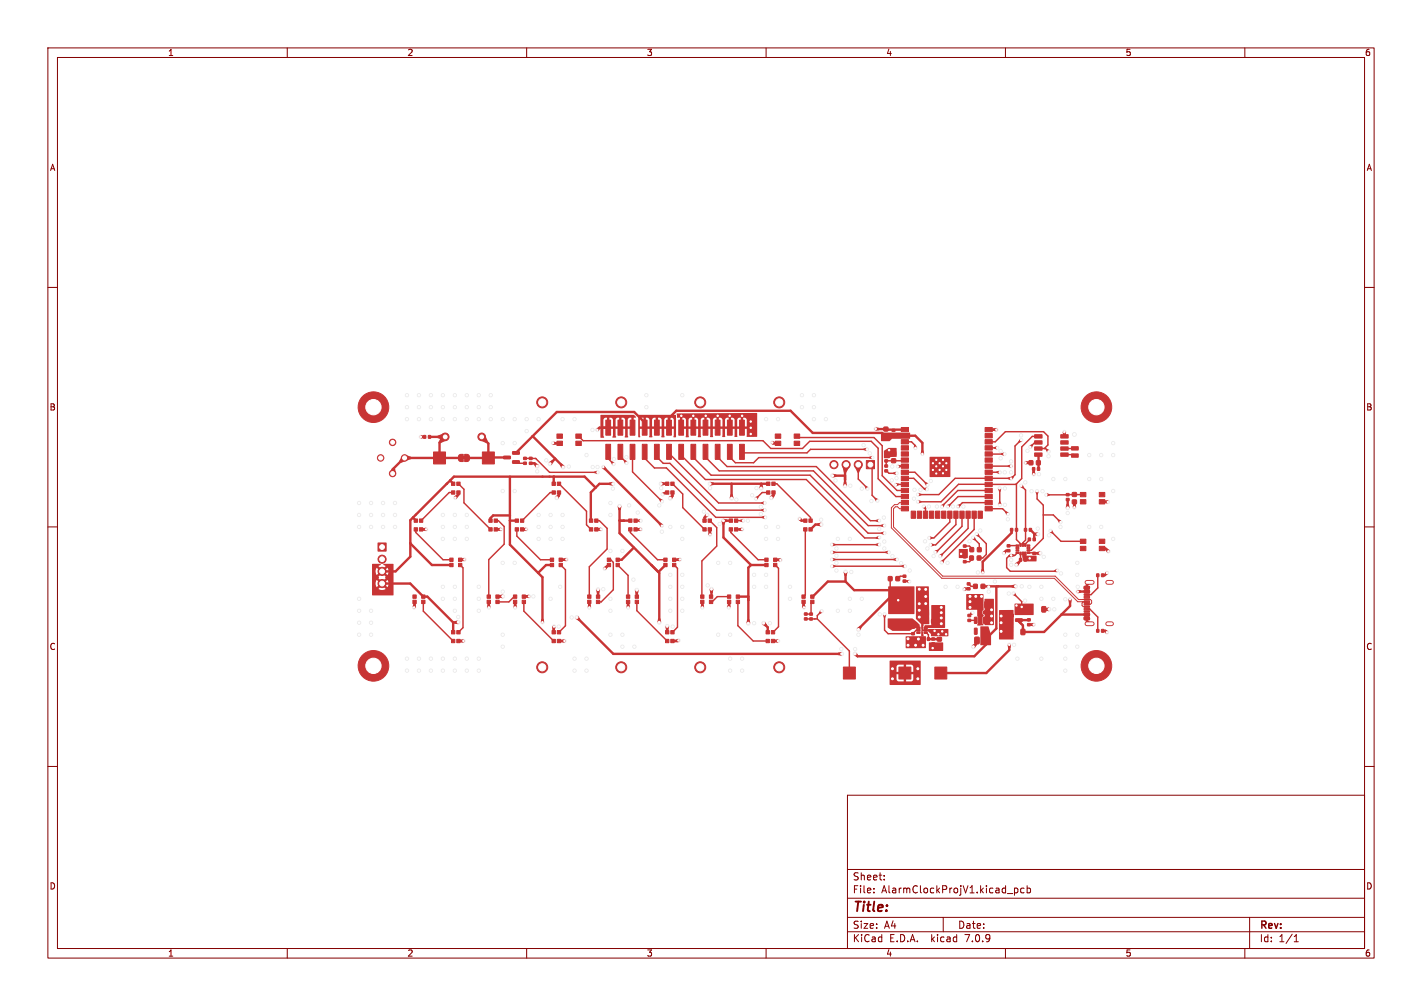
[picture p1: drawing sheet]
<svg xmlns="http://www.w3.org/2000/svg" width="297mm" height="210mm" viewBox="0 0 297 210" stroke-linecap="round" stroke-linejoin="round" font-family="sans-serif">
<defs><g id="words">
<text font-size="2.8" fill="#840000" x="178" y="190.9">Title:</text>
<g font-size="2.1" fill="#840000">
<text x="178" y="184">Sheet:</text>
<text x="178" y="186.7">File:</text>
<text x="184.1" y="186.7">AlarmClockProjV1.kicad_pcb</text>
<text x="178" y="196.9">KiCad</text>
<text x="178" y="194.1">Size:</text>
<text x="184.7" y="194.1">A4</text>
<text x="185.7" y="196.9">E.D.A.</text>
<text x="194.6" y="196.9">kicad</text>
<text x="200" y="194.1">Date:</text>
<text x="201.8" y="196.9">7.0.9</text>
<text x="263" y="194.3">Rev:</text>
<text x="263" y="196.9">Id:</text>
<text x="267.1" y="196.9">1/1</text>
</g>
<g font-size="1.8" fill="#840000">
<text x="35" y="11.9">1</text>
<text x="85" y="11.9">2</text>
<text x="135" y="11.9">3</text>
<text x="185" y="11.9">4</text>
<text x="235" y="11.9">5</text>
<text x="285" y="11.9">6</text>
<text x="10.3" y="35.9">A</text>
<text x="285.4" y="35.9">A</text>
<text x="10.3" y="85.9">B</text>
<text x="285.3" y="85.9">B</text>
<text x="10.3" y="135.9">C</text>
<text x="285.3" y="135.9">C</text>
<text x="10.3" y="185.9">D</text>
<text x="285.3" y="185.9">D</text>
<text x="35" y="199.9">1</text>
<text x="85" y="199.9">2</text>
<text x="135" y="199.9">3</text>
<text x="185" y="199.9">4</text>
<text x="235" y="199.9">5</text>
<text x="285" y="199.9">6</text>
</g>
</g></defs>
<g fill="none" stroke="#840000" stroke-width=".21">
<path d="M10 10h277v190h-277zM12 12h273v186h-273zM60 10v2M110 10v2M160 10v2M210 10v2M260 10v2M10 60h2M285 60h2M10 110h2M285 110h2M10 160h2"/>
<path d="M285 160h2M177 166h108v32h-108zM60 198v2M110 198v2M160 198v2M177 194.5h108M177 191.5h108M177 187.5h108M177 181.5h108M182.5 186.3v.1M182.5 185.5v.1M184.7 183.6v.1"/>
<path d="M184.7 182.8v.1M197 191.5v3M210 198v2M211.9 185.4v1.5M211.9 185.5l.4-.1 .3 .3-.1 .6h-.6M213.9 185.5l-.4-.1-.3 .3 .1 .6h.6M214.5 185.5l.5-.1 .2 .3-.1 .6h-.6M214.5 184.9v1.5M260 198v2M261 191.5v6.5M270.3 196.6h.9M270.3 195.5l.4-.4v1.5"/>
</g>
<path d="M96.7 95.3h.4v.6h-.4z" fill="#c83434"/>
<g fill="#c83434" stroke="#c83434" stroke-width=".21">
<path d="M181 96.1h1.6v1.7h-1.6z"/>
<path d="M184.8 95h.6v.4h-.6z"/>
<path d="M184.8 96h.6v.4h-.6z"/>
<path d="M89.5 90.9h.4v.6h-.4z"/>
<path d="M88.5 90.9h.4v.6h-.4z"/>
<path d="M168 129h.6v.4h-.6z"/>
<path d="M168 127.9h.6v.5h-.6z"/>
<path d="M167.5 124.2h.7v.7h-.7z"/>
<path d="M167.5 125.3h.7v.7h-.7z"/>
<path d="M169.3 125.3h.7v.7h-.7z"/>
<path d="M169.3 124.2h.7v.7h-.7z"/>
<path d="M190.4 132.1h.6v.4h-.6z"/>
<path d="M190.4 133.1h.6v.4h-.6z"/>
<path d="M107.2 124.2h.7v.7h-.7z"/>
<path d="M107.2 125.3h.7v.7h-.7z"/>
<path d="M109.1 125.3h.7v.7h-.7z"/>
<path d="M109.1 124.2h.7v.7h-.7z"/>
<path d="M215.8 112.3h.4v.6h-.4z"/>
<path d="M214.8 112.3h.4v.6h-.4z"/>
<path d="M79 113.4h1.7v1.7h-1.7z"/>
<path d="M160 133.5h.7v.7h-.7z"/>
<path d="M161.1 133.5h.7v.7h-.7z"/>
<path d="M161.1 131.6h.7v.7h-.7z"/>
<path d="M160 131.6h.7v.7h-.7z"/>
<path d="M205.4 128.9h.6l-.1 1.3-.5-.1z"/>
<path d="M204.5 128.9h.5v1.3l-.5-.1z"/>
<path d="M203.5 128.9h.6l-.1 1.3-.5-.1z"/>
<path d="M203.5 131.2h.6l-.1 1.2-.5-.1z"/>
<path d="M205.4 131.2h.6l-.1 1.2-.5-.1z"/>
<path d="M195.8 134.6h.8v.8h-.8z"/>
<path d="M195.8 133h.8v.8h-.8z"/>
<path d="M165.9 92.1h1.1v.9h-1.1z"/>
<path d="M161.9 92.1h1.2v.9h-1.2z"/>
<path d="M165.9 90.6h1.1v.9h-1.1z"/>
<path d="M161.9 90.6h1.2v.9h-1.2z"/>
<path d="M160.1 102.5h.7v.7h-.7z"/>
<path d="M161.2 102.5h.7v.7h-.7z"/>
<path d="M161.2 100.6h.7v.7h-.7z"/>
<path d="M160.1 100.6h.7v.7h-.7z"/>
<path d="M201.2 113.8h.6v.4h-.6z"/>
<path d="M201.2 114.8h.6v.4h-.6z"/>
<path d="M123.1 110.2h.7v.7h-.7z"/>
<path d="M124.2 110.2h.7v.7h-.7z"/>
<path d="M124.2 108.3h.7v.7h-.7z"/>
<path d="M123.1 108.3h.7v.7h-.7z"/>
<path d="M186.4 89.6h.5v.5h-.5z"/>
<path d="M186.4 90.6h.5v.5h-.5z"/>
<path d="M152.3 110.2h.7v.7h-.7z"/>
<path d="M153.4 110.2h.7v.7h-.7z"/>
<path d="M153.4 108.3h.7v.7h-.7z"/>
<path d="M152.3 108.3h.7v.7h-.7z"/>
<path d="M216.7 97.6h.4v.6h-.4z"/>
<path d="M215.7 97.6h.4v.6h-.4z"/>
<path d="M212.9 116.6h.5v.5h-.5z"/>
<path d="M213.9 116.6h.5v.5h-.5z"/>
<path d="M216.5 96.2h.8v.8h-.8z"/>
<path d="M214.9 96.2h.8v.8h-.8z"/>
<path d="M86.5 110.2h.7v.7h-.7z"/>
<path d="M87.6 110.2h.7v.7h-.7z"/>
<path d="M87.6 108.3h.7v.7h-.7z"/>
<path d="M86.5 108.3h.7v.7h-.7z"/>
<path d="M139 133.5h.7v.7h-.7z"/>
<path d="M140.1 133.5h.7v.7h-.7z"/>
<path d="M140.1 131.6h.7v.7h-.7z"/>
<path d="M139 131.6h.7v.7h-.7z"/>
<path d="M225.7 102.8h1.1v.9h-1.1z"/>
<path d="M229.6 102.8h1.2v.9h-1.2z"/>
<path d="M225.7 104.3h1.1v.9h-1.1z"/>
<path d="M229.6 104.3h1.2v.9h-1.2z"/>
<path d="M95.8 117.6h.7v.7h-.7z"/>
<path d="M95.8 116.5h.7v.7h-.7z"/>
<path d="M93.9 116.5h.7v.7h-.7z"/>
<path d="M93.9 117.6h.7v.7h-.7z"/>
<path d="M146.8 110.2h.7v.7h-.7z"/>
<path d="M147.9 110.2h.7v.7h-.7z"/>
<path d="M147.9 108.3h.7v.7h-.7z"/>
<path d="M146.8 108.3h.7v.7h-.7z"/>
<path d="M116.8 117.6h.7v.7h-.7z"/>
<path d="M116.8 116.5h.7v.7h-.7z"/>
<path d="M114.9 116.5h.7v.7h-.7z"/>
<path d="M114.9 117.6h.7v.7h-.7z"/>
<path d="M94.3 102.5h.7v.7h-.7z"/>
<path d="M95.4 102.5h.7v.7h-.7z"/>
<path d="M95.4 100.6h.7v.7h-.7z"/>
<path d="M94.3 100.6h.7v.7h-.7z"/>
<path d="M202.5 116.1h.8v.8h-.8z"/>
<path d="M204.1 116.1h.8v.8h-.8z"/>
<path d="M122.7 124.2h.7v.7h-.7z"/>
<path d="M122.7 125.3h.7v.7h-.7z"/>
<path d="M124.6 125.3h.7v.7h-.7z"/>
<path d="M124.6 124.2h.7v.7h-.7z"/>
<path d="M151.9 124.2h.7v.7h-.7z"/>
<path d="M151.9 125.3h.7v.7h-.7z"/>
<path d="M153.8 125.3h.7v.7h-.7z"/>
<path d="M153.8 124.2h.7v.7h-.7z"/>
<path d="M226.5 128.8h1l.1 .5-1.1 .1z"/>
<path d="M226.5 128h1l.1 .5-1.1 .1z"/>
<path d="M226.4 127h1.1l.1 .2-1.1 .1z"/>
<path d="M226.4 126h1.1l.1 .2-1.1 .1z"/>
<path d="M226.4 125.5h1.1l.1 .2-1.1 .1z"/>
<path d="M226.4 124.5h1.1l.1 .2-1.1 .1z"/>
<path d="M226.5 123.2h1l.1 .5-1.1 .1z"/>
<path d="M226.5 122.4h1l.1 .5-1.1 .1z"/>
<path d="M226.4 124h1.1l.1 .2-1.1 .1z"/>
<path d="M226.4 125h1.1l.1 .2-1.1 .1z"/>
<path d="M226.4 126.5h1.1l.1 .2-1.1 .1z"/>
<path d="M226.4 127.5h1.1l.1 .2-1.1 .1z"/>
<path d="M229 131.4h.5v.6h-.5z"/>
<path d="M230.1 131.4h.4v.6h-.4z"/>
<path d="M210.2 128.2h1.4l.1 .5-1.4 .1z"/>
<path d="M212.1 129.2h1.4v.5h-1.3z"/>
<path d="M212.1 127.3h1.4v.5h-1.3z"/>
<path d="M188.3 89.2h1.4v.9h-1.4z"/>
<path d="M188.3 90.5h1.4v.9h-1.4z"/>
<path d="M188.3 91.8h1.4v.9h-1.4z"/>
<path d="M188.3 93.1h1.4v.9h-1.4z"/>
<path d="M188.3 94.3h1.4v.9h-1.4z"/>
<path d="M188.3 95.6h1.4v.9h-1.4z"/>
<path d="M188.3 96.9h1.4v.9h-1.4z"/>
<path d="M188.3 98.1h1.4v.9h-1.4z"/>
<path d="M188.3 99.4h1.4v.9h-1.4z"/>
<path d="M188.3 100.7h1.4v.9h-1.4z"/>
<path d="M188.3 101.9h1.4v.9h-1.4z"/>
<path d="M188.3 103.2h1.4v.9h-1.4z"/>
<path d="M188.3 104.5h1.4v.9h-1.4z"/>
<path d="M188.3 105.8h1.4v.9h-1.4z"/>
<path d="M190.3 106.7h.9v1.5h-.9z"/>
<path d="M191.6 106.7h.9v1.5h-.9z"/>
<path d="M192.9 106.7h.9v1.5h-.9z"/>
<path d="M194.1 106.7h.9v1.5h-.9z"/>
<path d="M195.4 106.7h.9v1.5h-.9z"/>
<path d="M196.7 106.7h.9v1.5h-.9z"/>
<path d="M197.9 106.7h.9v1.5h-.9z"/>
<path d="M199.2 106.7h.9v1.5h-.9z"/>
<path d="M200.5 106.7h.9v1.5h-.9z"/>
<path d="M201.7 106.7h.9v1.5h-.9z"/>
<path d="M203 106.7h.9v1.5h-.9z"/>
<path d="M204.3 106.7h.9v1.5h-.9z"/>
<path d="M205.7 105.8h1.6v.9h-1.6z"/>
<path d="M205.7 104.5h1.6v.9h-1.6z"/>
<path d="M205.7 103.2h1.6v.9h-1.6z"/>
<path d="M205.7 101.9h1.6v.9h-1.6z"/>
<path d="M205.7 100.7h1.6v.9h-1.6z"/>
<path d="M205.7 99.4h1.6v.9h-1.6z"/>
<path d="M205.7 98.1h1.6v.9h-1.6z"/>
<path d="M205.7 96.9h1.6v.9h-1.6z"/>
<path d="M205.7 95.6h1.6v.9h-1.6z"/>
<path d="M205.7 94.3h1.6v.9h-1.6z"/>
<path d="M205.7 93.1h1.6v.9h-1.6z"/>
<path d="M205.7 91.8h1.6v.9h-1.6z"/>
<path d="M205.7 90.5h1.6v.9h-1.6z"/>
<path d="M205.7 89.2h1.6v.9h-1.6z"/>
<path d="M195.8 97h.9v.9h-.9z"/>
<path d="M195.8 95.6h.9v.9h-.9z"/>
<path d="M194.4 95.6h.9v.9h-.9z"/>
<path d="M194.4 97h.9v.9h-.9z"/>
<path d="M194.4 98.4h.9v.9h-.9z"/>
<path d="M195.8 98.4h.9v.9h-.9z"/>
<path d="M197.2 98.4h.9v.9h-.9z"/>
<path d="M197.2 97h.9v.9h-.9z"/>
<path d="M197.2 95.6h.9v.9h-.9z"/>
<path d="M169.1 129h.6v.4h-.6z"/>
<path d="M169.1 128h.6v.4h-.6z"/>
<path d="M195.3 139.2h2.4v2.6h-2.4z"/>
<path d="M102.1 110.2h.7v.7h-.7z"/>
<path d="M103.2 110.2h.7v.7h-.7z"/>
<path d="M103.2 108.3h.7v.7h-.7z"/>
<path d="M102.1 108.3h.7v.7h-.7z"/>
<path d="M95.9 95l.9-.2v1.6l-.6-.1-.4-.2v-.7z"/>
<path d="M97.1 94.8l.5 .1 .4 .2v.9l-.2 .3-.7 .1z"/>
<path d="M161.6 117.6h.7v.7h-.7z"/>
<path d="M161.6 116.5h.7v.7h-.7z"/>
<path d="M159.7 116.5h.7v.7h-.7z"/>
<path d="M159.7 117.6h.7v.7h-.7z"/>
<path d="M126.5 92.7h1v3.2h-1z"/>
<path d="M126.5 87.7h1v3.1h-1z"/>
<path d="M129.1 92.7h1v3.2h-1z"/>
<path d="M129.1 87.7h1v3.1h-1z"/>
<path d="M131.6 92.7h1v3.2h-1z"/>
<path d="M131.6 87.7h1v3.1h-1z"/>
<path d="M134.2 92.7h1v3.2h-1z"/>
<path d="M134.2 87.7h1v3.1h-1z"/>
<path d="M136.7 92.7h1v3.2h-1z"/>
<path d="M136.7 87.7h1v3.1h-1z"/>
<path d="M139.2 92.7h1v3.2h-1z"/>
<path d="M139.2 87.7h1v3.1h-1z"/>
<path d="M141.8 92.7h1v3.2h-1z"/>
<path d="M141.8 87.7h1v3.1h-1z"/>
<path d="M144.3 92.7h1v3.2h-1z"/>
<path d="M144.3 87.7h1v3.1h-1z"/>
<path d="M146.9 92.7h1v3.2h-1z"/>
<path d="M146.9 87.7h1v3.1h-1z"/>
<path d="M149.4 92.7h1v3.2h-1z"/>
<path d="M149.4 87.7h1v3.1h-1z"/>
<path d="M151.9 92.7h1v3.2h-1z"/>
<path d="M151.9 87.7h1v3.1h-1z"/>
<path d="M154.5 92.7h1v3.2h-1z"/>
<path d="M154.5 87.7h1v3.1h-1z"/>
<path d="M109.4 95.5h.5v.4h-.5z"/>
<path d="M109.4 96.5h.5v.4h-.5z"/>
<path d="M139 102.5h.7v.7h-.7z"/>
<path d="M140.1 102.5h.7v.7h-.7z"/>
<path d="M140.1 100.6h.7v.7h-.7z"/>
<path d="M139 100.6h.7v.7h-.7z"/>
<path d="M186.4 126.2h3.6v1.6h-3.6z"/>
<path d="M186.4 129.4h3.6v1.6h-3.6z"/>
<path d="M194.6 129.3h.8v.8h-.8z"/>
<path d="M193 129.3h.8v.8h-.8z"/>
<path d="M222.7 104.1h.6v.4h-.6z"/>
<path d="M222.7 103h.6v.5h-.6z"/>
<path d="M100.8 94.4h2.4v2.4h-2.4z"/>
<path d="M214.6 129.2h.6v.4h-.6z"/>
<path d="M214.6 130.2h.6v.4h-.6z"/>
<path d="M215 110.3h.4v.6h-.4z"/>
<path d="M214 110.3h.4v.6h-.4z"/>
<path d="M224 102.8h.8v.8h-.8z"/>
<path d="M224 104.4h.8v.8h-.8z"/>
<path d="M193 131.9h.7v.3h-.7z"/>
<path d="M193 131.4h.7v.3h-.7z"/>
<path d="M193 130.9h.7v.3h-.7z"/>
<path d="M191.5 130.9h.7v.3h-.7z"/>
<path d="M191.5 131.4h.7v.3h-.7z"/>
<path d="M191.5 131.9h.7v.3h-.7z"/>
<path d="M205.4 127.6h.5v.5h-.5z"/>
<path d="M204.5 127.6h.5v.5h-.5z"/>
<path d="M193.7 133.1h.4v.6h-.4z"/>
<path d="M192.7 133.1h.4v.6h-.4z"/>
<path d="M115.3 133.5h.7v.7h-.7z"/>
<path d="M116.4 133.5h.7v.7h-.7z"/>
<path d="M116.4 131.6h.7v.7h-.7z"/>
<path d="M115.3 131.6h.7v.7h-.7z"/>
<path d="M202.6 114.3h.7v.9h-.7z"/>
<path d="M204.2 114.3h.7v.9h-.7z"/>
<path d="M131.3 110.2h.7v.7h-.7z"/>
<path d="M132.4 110.2h.7v.7h-.7z"/>
<path d="M132.4 108.3h.7v.7h-.7z"/>
<path d="M131.3 108.3h.7v.7h-.7z"/>
<path d="M168.9 108.3h.7v.7h-.7z"/>
<path d="M167.9 108.3h.7v.7h-.7z"/>
<path d="M167.9 110.2h.7v.7h-.7z"/>
<path d="M168.9 110.2h.7v.7h-.7z"/>
<path d="M187.1 120.4h.8v.8h-.8z"/>
<path d="M185.6 120.4h.7v.8h-.7z"/>
<path d="M176.2 139.2h2.4v2.6h-2.4z"/>
<path d="M225.7 112.5h1.1v1h-1.1z"/>
<path d="M229.6 112.5h1.2v1h-1.2z"/>
<path d="M225.7 114.1h1.1v.8h-1.1z"/>
<path d="M229.6 114.1h1.2v.8h-1.2z"/>
<path d="M90.5 94.4h2.6v2.4h-2.6z"/>
<path d="M221.5 94.6h1.6v.7h-1.6z"/>
<path d="M221.5 93.3h1.6v.7h-1.6z"/>
<path d="M221.5 92h1.6v.7h-1.6z"/>
<path d="M221.5 90.7h1.6v.7h-1.6z"/>
<path d="M216.1 90.7h1.6v.7h-1.6z"/>
<path d="M216.1 92h1.6v.7h-1.6z"/>
<path d="M216.1 93.3h1.6v.7h-1.6z"/>
<path d="M216.1 94.6h1.6v.7h-1.6z"/>
<path d="M110.6 96.5h.5v.4h-.5z"/>
<path d="M110.6 95.5h.5v.4h-.5z"/>
<path d="M189.6 123.8h.7l.2 .1 .1 1.1-.2 .2h-.6l-.2-.1z"/>
<path d="M191.5 123.8h.7l.2 .1v1.1l-.1 .2h-.6l-.2-.1z"/>
<path d="M194.6 134.2h.6v.4h-.6z"/>
<path d="M194.6 133.2h.6v.4h-.6z"/>
<path d="M107.6 110.2h.7v.7h-.7z"/>
<path d="M108.7 110.2h.7v.7h-.7z"/>
<path d="M108.7 108.3h.7v.7h-.7z"/>
<path d="M107.6 108.3h.7v.7h-.7z"/>
<path d="M120.3 92.1h1.1v.9h-1.1z"/>
<path d="M116.3 92.1h1.2v.9h-1.2z"/>
<path d="M120.3 90.6h1.1v.9h-1.1z"/>
<path d="M116.3 90.6h1.2v.9h-1.2z"/>
<path d="M101.7 124.2h.7v.7h-.7z"/>
<path d="M101.7 125.3h.7v.7h-.7z"/>
<path d="M103.6 125.3h.7v.7h-.7z"/>
<path d="M103.6 124.2h.7v.7h-.7z"/>
<path d="M146.3 124.2h.7v.7h-.7z"/>
<path d="M146.3 125.3h.7v.7h-.7z"/>
<path d="M148.2 125.3h.7v.7h-.7z"/>
<path d="M148.2 124.2h.7v.7h-.7z"/>
<path d="M186.2 94.2h.8v.8h-.8z"/>
<path d="M186.2 95.8h.8v.8h-.8z"/>
<path d="M184.6 89.2h.8v.8h-.8z"/>
<path d="M184.6 90.7h.8v.8h-.8z"/>
<path d="M211.1 110.3h.4v.6h-.4z"/>
<path d="M212.1 110.3h.4v.6h-.4z"/>
<path d="M86.2 124.2h.7v.7h-.7z"/>
<path d="M86.2 125.3h.7v.7h-.7z"/>
<path d="M88.1 125.3h.7v.7h-.7z"/>
<path d="M88.1 124.2h.7v.7h-.7z"/>
<path d="M229 119.8h.5v.6h-.5z"/>
<path d="M230.1 119.8h.4v.6h-.4z"/>
<path d="M126.8 116.5h.7v.7h-.7z"/>
<path d="M126.8 117.6h.7v.7h-.7z"/>
<path d="M128.7 117.6h.7v.7h-.7z"/>
<path d="M128.7 116.5h.7v.7h-.7z"/>
<path d="M202 121.7h.6v.4h-.6z"/>
<path d="M202 122.7h.6v.4h-.6z"/>
<path d="M205.7 125.6l.7-.1 .2 .2 .1 1-.2 .2-.6 .1-.2-.2z"/>
<path d="M203.8 125.6l.7-.1 .2 .2v1l-.1 .2-.6 .1-.2-.2z"/>
<path d="M187.7 139.2h2.6v2.6h-2.6z"/>
<path d="M194.9 127.2h.7l.2 .1v1.1l-.1 .2h-.6l-.2-.1z"/>
<path d="M193 127.2h.7l.2 .1 .1 1.1-.2 .2h-.6l-.2-.1z"/>
<path d="M184.8 97h.6v.5h-.6z"/>
<path d="M184.8 98.1h.6v.4h-.6z"/>
<path d="M94.3 133.5h.7v.7h-.7z"/>
<path d="M95.4 133.5h.7v.7h-.7z"/>
<path d="M95.4 131.6h.7v.7h-.7z"/>
<path d="M94.3 131.6h.7v.7h-.7z"/>
<path d="M205.5 133h.7l.2 .1v1.1l-.1 .2h-.6l-.2-.1z"/>
<path d="M203.6 133h.7l.2 .1 .1 1.1-.2 .2h-.6l-.2-.1z"/>
<path d="M140.5 117.6h.7v.7h-.7z"/>
<path d="M140.5 116.5h.7v.7h-.7z"/>
<path d="M138.6 116.5h.7v.7h-.7z"/>
<path d="M138.6 117.6h.7v.7h-.7z"/>
<path d="M202.2 129.3h.5v.4h-.5z"/>
<path d="M202.2 128.3h.5v.4h-.5z"/>
<path d="M203.4 122h.7v.8h-.7z"/>
<path d="M204.9 122h.8v.8h-.8z"/>
<path d="M210.4 113.7h.5v.5h-.5z"/>
<path d="M210.4 114.7h.5v.5h-.5z"/>
<path d="M212.2 113.8h.6v.3h-.6z"/>
<path d="M212.2 114.2h.6v.3h-.6z"/>
<path d="M212.2 114.8h.6v.3h-.6z"/>
<path d="M212.2 115.2h.6v.3h-.6z"/>
<path d="M213 115.2h.3v.6h-.3z"/>
<path d="M213.5 115.2h.3v.6h-.3z"/>
<path d="M214 115.2h.3v.6h-.3z"/>
<path d="M214.5 115.2h.6v.3h-.6z"/>
<path d="M214.5 114.8h.6v.3h-.6z"/>
<path d="M214.5 114.2h.6v.3h-.6z"/>
<path d="M214.5 113.8h.6v.3h-.6z"/>
<path d="M214 113.5h.3v.6h-.3z"/>
<path d="M213.5 113.5h.3v.6h-.3z"/>
<path d="M213 113.5h.3v.6h-.3z"/>
<path d="M115.3 102.5h.7v.7h-.7z"/>
<path d="M116.4 102.5h.7v.7h-.7z"/>
<path d="M116.4 100.6h.7v.7h-.7z"/>
<path d="M115.3 100.6h.7v.7h-.7z"/>
<path d="M223.8 93.3h1.4v.7h-1.4z"/>
<path d="M223.8 94.7h1.4v.7h-1.4z"/>
<path d="M214.3 126.7h.8v1h-.8z"/>
<path d="M217.6 126.7h.8v1h-.8z"/>
<path d="M105.2 95.2h1.3l.1 .5-1.4 .1z"/>
<path d="M107.1 96.2h1.3l.1 .5h-1.4z"/>
<path d="M107.1 94.3h1.3l.1 .5h-1.4z"/>
<path d="M201.2 117h.6v.5h-.6z"/>
<path d="M201.2 116h.6v.5h-.6z"/>
<path d="M215.7 115.3h.6v.5h-.6z"/>
<path d="M215.7 116.2h.6v.5h-.6z"/>
<path d="M130.8 124.2h.7v.7h-.7z"/>
<path d="M130.8 125.3h.7v.7h-.7z"/>
<path d="M132.7 125.3h.7v.7h-.7z"/>
<path d="M132.7 124.2h.7v.7h-.7z"/>
<path d="M188.6 120.1h.6v.4h-.6z"/>
<path d="M188.6 121.1h.6v.4h-.6z"/>
<path d="M210 131.4h.7v1.1h-.7z"/>
<path d="M213.3 131.4h.7v1.1h-.7z"/>
<circle cx="179.3" cy="97" r=".85"/>
<circle cx="176.7" cy="97" r=".85"/>
<circle cx="174.2" cy="97" r=".85"/>
<circle cx="79.8" cy="116.7" r=".85"/>
<circle cx="79.8" cy="119.3" r=".85"/>
<circle cx="79.8" cy="121.8" r=".85"/>
<circle cx="78" cy="85" r="1.8"/>
<circle cx="78" cy="85" r="3.2"/>
<circle cx="100.6" cy="91.2" r=".8"/>
<circle cx="93" cy="91.2" r=".8"/>
<circle cx="82" cy="92.3" r=".67"/>
<circle cx="82" cy="98.8" r=".67"/>
<circle cx="78" cy="139" r="1.8"/>
<circle cx="78" cy="139" r="3.2"/>
<circle cx="229" cy="139" r="1.8"/>
<circle cx="229" cy="139" r="3.2"/>
<circle cx="229" cy="85" r="1.8"/>
<circle cx="229" cy="85" r="3.2"/>
<circle cx="79.5" cy="95.6" r=".67"/>
<circle cx="84.5" cy="95.6" r=".67"/>
<circle cx="146.3" cy="84" r="1.15"/>
<circle cx="146.2" cy="139.3" r="1.15"/>
<circle cx="129.7" cy="139.3" r="1.15"/>
<circle cx="129.7" cy="84" r="1.15"/>
<circle cx="162.7" cy="139.3" r="1.15"/>
<circle cx="162.7" cy="84" r="1.15"/>
<circle cx="113.3" cy="84" r="1.15"/>
<circle cx="113.3" cy="139.3" r="1.15"/>
</g>
<path d="M227 130.2h1.1M227 121.6h1.1M231.4 130.2h.8M231.4 121.6h.8" fill="none" stroke="#c83434" stroke-width="1"/>
<g fill="#ececec" stroke="#ececec" stroke-width=".21">
<circle cx="87.5" cy="140" r=".35"/>
<circle cx="115.5" cy="92.5" r=".35"/>
<circle cx="202.5" cy="113" r=".35"/>
<circle cx="142.5" cy="127.5" r=".35"/>
<circle cx="213.4" cy="122.4" r=".35"/>
<circle cx="120" cy="137.5" r=".35"/>
<circle cx="158.9" cy="105.8" r=".35"/>
<circle cx="123.1" cy="126.8" r=".35"/>
<circle cx="193.3" cy="126" r=".4"/>
<circle cx="201.2" cy="105.7" r=".35"/>
<circle cx="192.3" cy="102.2" r=".35"/>
<circle cx="105" cy="92.5" r=".35"/>
<circle cx="209" cy="94.1" r=".35"/>
<circle cx="192" cy="126" r=".4"/>
<circle cx="100" cy="127.5" r=".35"/>
<circle cx="77.5" cy="130" r=".35"/>
<circle cx="140" cy="127.5" r=".35"/>
<circle cx="209" cy="95.7" r=".35"/>
<circle cx="225" cy="117.5" r=".35"/>
<circle cx="119.4" cy="128.9" r=".35"/>
<circle cx="225" cy="132.5" r=".35"/>
<circle cx="188.2" cy="117.6" r=".35"/>
<circle cx="75" cy="130" r=".35"/>
<circle cx="158" cy="101.9" r=".35"/>
<circle cx="142.5" cy="120" r=".35"/>
<circle cx="87.5" cy="87.5" r=".35"/>
<circle cx="97" cy="116.8" r=".35"/>
<circle cx="115" cy="125" r=".35"/>
<circle cx="202.6" cy="125.6" r=".4"/>
<circle cx="158.9" cy="107.3" r=".35"/>
<circle cx="220" cy="100" r=".35"/>
<circle cx="221.6" cy="119.7" r=".35"/>
<circle cx="200" cy="122.5" r=".35"/>
<circle cx="227.5" cy="95" r=".35"/>
<circle cx="222.5" cy="125.1" r=".35"/>
<circle cx="162.5" cy="110" r=".35"/>
<circle cx="127.5" cy="125" r=".35"/>
<circle cx="107.6" cy="126.8" r=".35"/>
<circle cx="100" cy="85" r=".35"/>
<circle cx="90" cy="85" r=".35"/>
<circle cx="208.1" cy="89.7" r=".35"/>
<circle cx="153.8" cy="104.3" r=".35"/>
<circle cx="222.5" cy="140" r=".35"/>
<circle cx="157.1" cy="103.4" r=".35"/>
<circle cx="179.3" cy="132.5" r=".35"/>
<circle cx="217.7" cy="102.5" r=".35"/>
<circle cx="185.7" cy="94" r=".35"/>
<circle cx="146.7" cy="126.8" r=".35"/>
<circle cx="196.2" cy="96.7" r=".27"/>
<circle cx="222.5" cy="132.5" r=".35"/>
<circle cx="75" cy="127.5" r=".35"/>
<circle cx="118.3" cy="116.8" r=".35"/>
<circle cx="224.4" cy="105.9" r=".35"/>
<circle cx="118.8" cy="97.4" r=".35"/>
<circle cx="186.4" cy="116.1" r=".35"/>
<circle cx="232.5" cy="95" r=".35"/>
<circle cx="112.5" cy="110" r=".35"/>
<circle cx="161.1" cy="103.9" r=".4"/>
<circle cx="183.6" cy="110.4" r=".35"/>
<circle cx="97.5" cy="85" r=".35"/>
<circle cx="116.3" cy="103.9" r=".4"/>
<circle cx="186.4" cy="139.6" r=".4"/>
<circle cx="196.9" cy="96" r=".27"/>
<circle cx="209.9" cy="102" r=".35"/>
<circle cx="152.2" cy="126.8" r=".35"/>
<circle cx="222.5" cy="137.5" r=".35"/>
<circle cx="97.5" cy="112.5" r=".35"/>
<circle cx="167.5" cy="85" r=".35"/>
<circle cx="156.8" cy="90.6" r=".35"/>
<circle cx="224.4" cy="90.7" r=".4"/>
<circle cx="127.5" cy="127.5" r=".35"/>
<circle cx="104.6" cy="110.5" r=".35"/>
<circle cx="157.5" cy="130.1" r=".35"/>
<circle cx="141.7" cy="133.7" r=".35"/>
<circle cx="80" cy="105" r=".35"/>
<circle cx="174.5" cy="100.3" r=".35"/>
<circle cx="105" cy="87.5" r=".35"/>
<circle cx="184.6" cy="108.1" r=".35"/>
<circle cx="87.9" cy="91.2" r=".35"/>
<circle cx="215.9" cy="130.4" r=".35"/>
<circle cx="221.5" cy="110" r=".35"/>
<circle cx="152.5" cy="132.5" r=".35"/>
<circle cx="140" cy="104" r=".4"/>
<circle cx="195.5" cy="96" r=".27"/>
<circle cx="102.1" cy="126.8" r=".35"/>
<circle cx="82.5" cy="107.5" r=".35"/>
<circle cx="123.7" cy="89.8" r=".35"/>
<circle cx="133.2" cy="107" r=".35"/>
<circle cx="177.8" cy="119.4" r=".35"/>
<circle cx="184.7" cy="113.1" r=".35"/>
<circle cx="205" cy="124.5" r=".4"/>
<circle cx="227.5" cy="110" r=".35"/>
<circle cx="217" cy="99" r=".35"/>
<circle cx="232.5" cy="92.5" r=".35"/>
<circle cx="156.8" cy="89.3" r=".35"/>
<circle cx="95" cy="140" r=".35"/>
<circle cx="144.8" cy="86.8" r=".35"/>
<circle cx="165" cy="122.5" r=".35"/>
<circle cx="167.9" cy="126.8" r=".35"/>
<circle cx="174.7" cy="117.5" r=".35"/>
<circle cx="152.5" cy="117.5" r=".35"/>
<circle cx="189.9" cy="121.4" r=".35"/>
<circle cx="157.5" cy="122.5" r=".35"/>
<circle cx="117.5" cy="107.5" r=".35"/>
<circle cx="125.5" cy="110.5" r=".35"/>
<circle cx="95" cy="137.5" r=".35"/>
<circle cx="95" cy="87.5" r=".35"/>
<circle cx="107.5" cy="92.5" r=".35"/>
<circle cx="97.5" cy="137.5" r=".35"/>
<circle cx="85" cy="137.5" r=".35"/>
<circle cx="95" cy="85" r=".35"/>
<circle cx="195" cy="116.1" r=".35"/>
<circle cx="130" cy="135" r=".35"/>
<circle cx="149.9" cy="86.8" r=".35"/>
<circle cx="222.5" cy="135" r=".35"/>
<circle cx="152.4" cy="86.8" r=".35"/>
<circle cx="194.8" cy="96.7" r=".27"/>
<circle cx="230" cy="110" r=".35"/>
<circle cx="117.9" cy="133.8" r=".35"/>
<circle cx="80" cy="107.5" r=".35"/>
<circle cx="193.3" cy="124.5" r=".4"/>
<circle cx="92.5" cy="140" r=".35"/>
<circle cx="186.3" cy="100.3" r=".35"/>
<circle cx="190.9" cy="104.1" r=".35"/>
<circle cx="122.5" cy="137.5" r=".35"/>
<circle cx="201.4" cy="123" r=".35"/>
<circle cx="89" cy="110.5" r=".35"/>
<circle cx="210.7" cy="123.9" r=".35"/>
<circle cx="181.7" cy="94.6" r=".35"/>
<circle cx="196.9" cy="98.8" r=".27"/>
<circle cx="223" cy="107.1" r=".35"/>
<circle cx="92.5" cy="85" r=".35"/>
<circle cx="114.1" cy="96.1" r=".35"/>
<circle cx="140.5" cy="130.8" r=".35"/>
<circle cx="138.1" cy="101.9" r=".35"/>
<circle cx="147.4" cy="86.8" r=".35"/>
<circle cx="140" cy="125" r=".35"/>
<circle cx="77.5" cy="107.5" r=".35"/>
<circle cx="100" cy="140" r=".35"/>
<circle cx="90" cy="87.5" r=".35"/>
<circle cx="80" cy="110" r=".35"/>
<circle cx="109.9" cy="110.5" r=".35"/>
<circle cx="92.5" cy="112.5" r=".35"/>
<circle cx="147.8" cy="122.2" r=".35"/>
<circle cx="135" cy="82.5" r=".35"/>
<circle cx="170" cy="82.5" r=".35"/>
<circle cx="172.5" cy="87.5" r=".35"/>
<circle cx="211.8" cy="134.6" r=".35"/>
<circle cx="100" cy="125" r=".35"/>
<circle cx="191.7" cy="139.6" r=".4"/>
<circle cx="231.4" cy="104.8" r=".35"/>
<circle cx="150" cy="117.5" r=".35"/>
<circle cx="152.5" cy="137.5" r=".35"/>
<circle cx="77.5" cy="110" r=".35"/>
<circle cx="126.3" cy="118.7" r=".35"/>
<circle cx="87.5" cy="137.5" r=".35"/>
<circle cx="138.2" cy="111" r=".35"/>
<circle cx="123.8" cy="97.5" r=".35"/>
<circle cx="189.7" cy="134.7" r=".4"/>
<circle cx="219.1" cy="111.8" r=".35"/>
<circle cx="193.3" cy="123" r=".4"/>
<circle cx="75" cy="125" r=".35"/>
<circle cx="222.5" cy="100" r=".35"/>
<circle cx="105" cy="132.5" r=".35"/>
<circle cx="92.5" cy="82.5" r=".35"/>
<circle cx="170" cy="87.5" r=".35"/>
<circle cx="211.2" cy="98.6" r=".35"/>
<circle cx="209.7" cy="115.4" r=".35"/>
<circle cx="102.5" cy="87.5" r=".35"/>
<circle cx="174.7" cy="114.5" r=".35"/>
<circle cx="148.3" cy="111.6" r=".35"/>
<circle cx="116.7" cy="130.8" r=".35"/>
<circle cx="160" cy="122.5" r=".35"/>
<circle cx="177.5" cy="112.5" r=".35"/>
<circle cx="194.4" cy="100.4" r=".35"/>
<circle cx="177.5" cy="127.5" r=".35"/>
<circle cx="189.7" cy="133.4" r=".4"/>
<circle cx="178.6" cy="135.5" r=".35"/>
<circle cx="90" cy="82.5" r=".35"/>
<circle cx="105" cy="135" r=".35"/>
<circle cx="156.2" cy="108.7" r=".35"/>
<circle cx="128" cy="102" r=".35"/>
<circle cx="199" cy="105.7" r=".35"/>
<circle cx="132.5" cy="135" r=".35"/>
<circle cx="112.5" cy="112.5" r=".35"/>
<circle cx="112.2" cy="98.4" r=".35"/>
<circle cx="204.7" cy="110.8" r=".35"/>
<circle cx="222.3" cy="90.2" r=".35"/>
<circle cx="77.5" cy="105" r=".35"/>
<circle cx="75" cy="105" r=".35"/>
<circle cx="110" cy="90" r=".35"/>
<circle cx="97.5" cy="110" r=".35"/>
<circle cx="204.3" cy="119.5" r=".35"/>
<circle cx="102.5" cy="85" r=".35"/>
<circle cx="195.5" cy="97.3" r=".27"/>
<circle cx="214.1" cy="125.4" r=".35"/>
<circle cx="115" cy="110" r=".35"/>
<circle cx="77.5" cy="127.5" r=".35"/>
<circle cx="110" cy="87.5" r=".35"/>
<circle cx="127.5" cy="107.5" r=".35"/>
<circle cx="117.5" cy="87.5" r=".35"/>
<circle cx="75" cy="110" r=".35"/>
<circle cx="105" cy="123.5" r=".35"/>
<circle cx="92.5" cy="137.5" r=".35"/>
<circle cx="202.6" cy="124.5" r=".4"/>
<circle cx="191" cy="102.2" r=".35"/>
<circle cx="122.5" cy="140" r=".35"/>
<circle cx="156.8" cy="88" r=".35"/>
<circle cx="95" cy="110" r=".35"/>
<circle cx="130" cy="115" r=".35"/>
<circle cx="128.2" cy="95.8" r=".35"/>
<circle cx="100" cy="137.5" r=".35"/>
<circle cx="170" cy="85" r=".35"/>
<circle cx="175" cy="112.5" r=".35"/>
<circle cx="155" cy="140" r=".35"/>
<circle cx="195.7" cy="105.7" r=".35"/>
<circle cx="142.5" cy="112.5" r=".35"/>
<circle cx="90" cy="137.5" r=".35"/>
<circle cx="175.7" cy="135.5" r=".35"/>
<circle cx="196" cy="132.4" r=".35"/>
<circle cx="203.3" cy="135" r=".4"/>
<circle cx="95" cy="107.5" r=".35"/>
<circle cx="186.4" cy="97.4" r=".35"/>
<circle cx="167.5" cy="82.5" r=".35"/>
<circle cx="231.2" cy="132" r=".35"/>
<circle cx="232.5" cy="102.5" r=".35"/>
<circle cx="190" cy="119.1" r=".35"/>
<circle cx="220" cy="125" r=".35"/>
<circle cx="152.5" cy="140" r=".35"/>
<circle cx="120" cy="87.5" r=".35"/>
<circle cx="194.8" cy="98.1" r=".27"/>
<circle cx="105" cy="102.5" r=".35"/>
<circle cx="230" cy="95" r=".35"/>
<circle cx="183.7" cy="128.2" r=".35"/>
<circle cx="207.8" cy="121.4" r=".35"/>
<circle cx="187.2" cy="99.8" r=".35"/>
<circle cx="211.2" cy="96.3" r=".35"/>
<circle cx="150" cy="132.5" r=".35"/>
<circle cx="177.6" cy="101.4" r=".35"/>
<circle cx="217.5" cy="137.5" r=".35"/>
<circle cx="132.3" cy="121" r=".35"/>
<circle cx="133.8" cy="110.5" r=".35"/>
<circle cx="215" cy="122.5" r=".35"/>
<circle cx="87.5" cy="85" r=".35"/>
<circle cx="142.5" cy="125" r=".35"/>
<circle cx="192.8" cy="134.7" r=".4"/>
<circle cx="162.5" cy="87.5" r=".35"/>
<circle cx="220.2" cy="127.2" r=".35"/>
<circle cx="112.5" cy="107.5" r=".35"/>
<circle cx="142.5" cy="122.5" r=".35"/>
<circle cx="160" cy="112.5" r=".35"/>
<circle cx="97.5" cy="107.5" r=".35"/>
<circle cx="157.5" cy="120" r=".35"/>
<circle cx="150.3" cy="109.4" r=".35"/>
<circle cx="197.6" cy="96.7" r=".27"/>
<circle cx="97.5" cy="140" r=".35"/>
<circle cx="182" cy="104.6" r=".35"/>
<circle cx="174.7" cy="116" r=".35"/>
<circle cx="211.2" cy="116.9" r=".35"/>
<circle cx="211.2" cy="117.9" r=".35"/>
<circle cx="177.5" cy="125" r=".35"/>
<circle cx="95" cy="122.5" r=".35"/>
<circle cx="130.8" cy="95.5" r=".35"/>
<circle cx="180" cy="102" r=".35"/>
<circle cx="97.5" cy="87.5" r=".35"/>
<circle cx="216.8" cy="110.4" r=".35"/>
<circle cx="140" cy="122.5" r=".35"/>
<circle cx="142.3" cy="86.8" r=".35"/>
<circle cx="95" cy="112.5" r=".35"/>
<circle cx="140" cy="110" r=".35"/>
<circle cx="85" cy="82.5" r=".35"/>
<circle cx="142" cy="116.8" r=".35"/>
<circle cx="140" cy="120" r=".35"/>
<circle cx="142.5" cy="110" r=".35"/>
<circle cx="213.3" cy="90.9" r=".35"/>
<circle cx="214.1" cy="100.7" r=".35"/>
<circle cx="182.9" cy="89.5" r=".35"/>
<circle cx="197.5" cy="122.5" r=".35"/>
<circle cx="161.3" cy="92.4" r=".35"/>
<circle cx="95" cy="125" r=".35"/>
<circle cx="225" cy="120" r=".35"/>
<circle cx="212.5" cy="137.5" r=".35"/>
<circle cx="231.5" cy="115.1" r=".35"/>
<circle cx="180" cy="125" r=".35"/>
<circle cx="92.5" cy="122.5" r=".35"/>
<circle cx="191.2" cy="134.7" r=".4"/>
<circle cx="92.5" cy="110" r=".35"/>
<circle cx="195.5" cy="98.9" r=".27"/>
<circle cx="97.5" cy="82.5" r=".35"/>
<circle cx="155" cy="86.8" r=".35"/>
<circle cx="107.5" cy="102.5" r=".35"/>
<circle cx="165" cy="125" r=".35"/>
<circle cx="196.8" cy="131.8" r=".35"/>
<circle cx="100" cy="122.5" r=".35"/>
<circle cx="232.5" cy="112.5" r=".35"/>
<circle cx="127.5" cy="115" r=".35"/>
<circle cx="102.5" cy="82.5" r=".35"/>
<circle cx="92.5" cy="87.5" r=".35"/>
<circle cx="196.2" cy="98.1" r=".27"/>
<circle cx="203.8" cy="124.5" r=".4"/>
<circle cx="160" cy="110" r=".35"/>
<circle cx="107.5" cy="87.5" r=".35"/>
<circle cx="162.5" cy="112.5" r=".35"/>
<circle cx="175" cy="127.5" r=".35"/>
<circle cx="174.7" cy="119.1" r=".35"/>
<circle cx="95.7" cy="128.8" r=".35"/>
<circle cx="217.5" cy="125" r=".35"/>
<circle cx="127.5" cy="132.5" r=".35"/>
<circle cx="155" cy="137.5" r=".35"/>
<circle cx="95" cy="82.5" r=".35"/>
<circle cx="180.4" cy="92.9" r=".35"/>
<circle cx="96.8" cy="133.8" r=".35"/>
<circle cx="107.5" cy="117.5" r=".35"/>
<circle cx="130" cy="132.5" r=".35"/>
<circle cx="200.7" cy="115.6" r=".35"/>
<circle cx="117.5" cy="110" r=".35"/>
<circle cx="86.5" cy="126.8" r=".35"/>
<circle cx="192" cy="128.8" r=".4"/>
<circle cx="142.5" cy="82.5" r=".35"/>
<circle cx="95" cy="127.5" r=".35"/>
<circle cx="225.1" cy="122.5" r=".35"/>
<circle cx="215.1" cy="116.6" r=".35"/>
<circle cx="227.5" cy="100" r=".35"/>
<circle cx="105" cy="117.5" r=".35"/>
<circle cx="90" cy="140" r=".35"/>
<circle cx="111.4" cy="124.5" r=".35"/>
<circle cx="186.4" cy="141.7" r=".4"/>
<circle cx="225" cy="135" r=".35"/>
<circle cx="85" cy="87.5" r=".35"/>
<circle cx="131.2" cy="126.8" r=".35"/>
<circle cx="163" cy="116.9" r=".35"/>
<circle cx="87.5" cy="82.5" r=".35"/>
<circle cx="112.5" cy="87.5" r=".35"/>
<circle cx="167" cy="108.3" r=".35"/>
<circle cx="95.1" cy="103.9" r=".35"/>
<circle cx="214.2" cy="96.6" r=".35"/>
<circle cx="75" cy="107.5" r=".35"/>
<circle cx="115" cy="112.5" r=".35"/>
<circle cx="192" cy="127.4" r=".4"/>
<circle cx="131.4" cy="105.5" r=".35"/>
<circle cx="117" cy="122.5" r=".35"/>
<circle cx="160" cy="87.5" r=".35"/>
<circle cx="191.7" cy="141.7" r=".4"/>
<circle cx="147" cy="106.8" r=".35"/>
<circle cx="77.5" cy="132.5" r=".35"/>
<circle cx="92.5" cy="125" r=".35"/>
<circle cx="135" cy="85" r=".35"/>
<circle cx="92.5" cy="107.5" r=".35"/>
<circle cx="171.5" cy="108.5" r=".35"/>
<circle cx="194" cy="105.7" r=".35"/>
<circle cx="230" cy="100" r=".35"/>
<circle cx="117.5" cy="112.5" r=".35"/>
<circle cx="214.6" cy="94.1" r=".35"/>
<circle cx="160.8" cy="130.1" r=".35"/>
<circle cx="210.5" cy="108.4" r=".35"/>
<circle cx="162.5" cy="133.8" r=".35"/>
<circle cx="202.6" cy="126.8" r=".4"/>
<circle cx="115" cy="107.5" r=".35"/>
<circle cx="193.2" cy="113" r=".35"/>
<circle cx="100" cy="87.5" r=".35"/>
<circle cx="124.8" cy="97.5" r=".35"/>
<circle cx="209.9" cy="105.4" r=".35"/>
<circle cx="192" cy="123" r=".4"/>
<circle cx="218" cy="116.2" r=".35"/>
<circle cx="206.5" cy="123.5" r=".35"/>
<circle cx="75" cy="132.5" r=".35"/>
<circle cx="120" cy="140" r=".35"/>
<circle cx="82.5" cy="110" r=".35"/>
<circle cx="197.6" cy="98.1" r=".27"/>
<circle cx="231.2" cy="119.6" r=".35"/>
<circle cx="82.5" cy="105" r=".35"/>
<circle cx="215.5" cy="102.5" r=".35"/>
<circle cx="160" cy="120" r=".35"/>
<circle cx="197.9" cy="117.5" r=".35"/>
<circle cx="209.9" cy="98.6" r=".35"/>
<circle cx="193.7" cy="114.5" r=".35"/>
<circle cx="155" cy="110.5" r=".35"/>
<circle cx="85" cy="140" r=".35"/>
<circle cx="85" cy="85" r=".35"/>
<circle cx="219" cy="95.3" r=".35"/>
<circle cx="122.5" cy="95" r=".35"/>
<circle cx="191.8" cy="133.4" r=".4"/>
<circle cx="127.5" cy="105" r=".35"/>
<circle cx="195.2" cy="131.7" r=".35"/>
<circle cx="197.6" cy="132.4" r=".35"/>
<circle cx="100" cy="82.5" r=".35"/>
<circle cx="196.9" cy="97.3" r=".27"/>
<circle cx="148.3" cy="101.9" r=".35"/>
<circle cx="184.7" cy="114.5" r=".35"/>
<circle cx="126" cy="123" r=".35"/>
<circle cx="217.5" cy="122.5" r=".35"/>
<circle cx="137.7" cy="105.5" r=".35"/>
<circle cx="175.8" cy="136.5" r=".4"/>
<circle cx="212.1" cy="122.4" r=".4"/>
<circle cx="192.7" cy="94.8" r=".35"/>
<circle cx="215.9" cy="99" r=".35"/>
<circle cx="114.9" cy="96.8" r=".4"/>
<circle cx="216.7" cy="111.5" r=".4"/>
<circle cx="112.2" cy="97.3" r=".4"/>
<circle cx="212.3" cy="117.9" r=".4"/>
<circle cx="217.2" cy="115.5" r=".4"/>
<circle cx="178.6" cy="136.5" r=".4"/>
<circle cx="120.5" cy="128.9" r=".4"/>
<circle cx="117.6" cy="97.5" r=".4"/>
<circle cx="205.3" cy="119.5" r=".35"/>
<circle cx="223" cy="106" r=".4"/>
<circle cx="206.5" cy="122.5" r=".4"/>
<circle cx="218.5" cy="103.3" r=".35"/>
<circle cx="191.2" cy="93.5" r=".35"/>
<circle cx="124.7" cy="89.8" r=".35"/>
<circle cx="203.1" cy="127.9" r=".35"/>
<circle cx="196.6" cy="130.2" r=".4"/>
<circle cx="209.1" cy="130" r=".4"/>
<circle cx="196.6" cy="127.9" r=".4"/>
<circle cx="207.1" cy="130" r=".4"/>
<circle cx="207.1" cy="128.6" r=".4"/>
<circle cx="138.2" cy="109.8" r=".35"/>
<circle cx="207.1" cy="127.3" r=".4"/>
<circle cx="196.6" cy="126.8" r=".4"/>
<circle cx="209.1" cy="131.8" r=".4"/>
<circle cx="196.6" cy="129" r=".4"/>
<circle cx="126" cy="97.5" r=".35"/>
<circle cx="209.1" cy="128.6" r=".4"/>
<circle cx="212.3" cy="126.4" r=".35"/>
<circle cx="187.2" cy="98.8" r=".35"/>
<circle cx="211.7" cy="123.9" r=".35"/>
<circle cx="210.8" cy="134.6" r=".35"/>
<circle cx="213.4" cy="126.7" r=".35"/>
<circle cx="225.1" cy="123.5" r=".35"/>
<circle cx="223.5" cy="125.1" r=".35"/>
<circle cx="204" cy="111.5" r=".35"/>
<circle cx="193.7" cy="101.2" r=".35"/>
<circle cx="193.6" cy="102.1" r=".35"/>
<circle cx="203.2" cy="112.2" r=".35"/>
<circle cx="194.4" cy="113.8" r=".35"/>
<circle cx="183.6" cy="113.7" r=".35"/>
<circle cx="159.7" cy="105" r=".35"/>
<circle cx="173.8" cy="113.7" r=".35"/>
<circle cx="159.7" cy="106.5" r=".35"/>
<circle cx="173.8" cy="115.3" r=".35"/>
<circle cx="185.6" cy="115.3" r=".35"/>
<circle cx="195.4" cy="115.2" r=".35"/>
<circle cx="196.4" cy="116.1" r=".35"/>
<circle cx="187.3" cy="116.8" r=".35"/>
<circle cx="173.8" cy="116.8" r=".35"/>
<circle cx="159.8" cy="108" r=".35"/>
<circle cx="196.7" cy="117.4" r=".35"/>
<circle cx="138.2" cy="104.7" r=".35"/>
<circle cx="189" cy="118.2" r=".35"/>
<circle cx="173.8" cy="118.2" r=".35"/>
<circle cx="183.6" cy="112.2" r=".35"/>
<circle cx="194.1" cy="112.3" r=".35"/>
<circle cx="196.7" cy="105.7" r=".35"/>
<circle cx="183.6" cy="108.7" r=".35"/>
<circle cx="198" cy="105.7" r=".35"/>
<circle cx="184.7" cy="109.7" r=".35"/>
<circle cx="200.1" cy="105.7" r=".35"/>
<circle cx="184.7" cy="111.3" r=".35"/>
<circle cx="209.8" cy="94.8" r=".35"/>
<circle cx="181.1" cy="93.8" r=".35"/>
<circle cx="182.2" cy="95.5" r=".35"/>
<circle cx="208.3" cy="93.5" r=".35"/>
<circle cx="129.4" cy="105.7" r=".4"/>
<circle cx="110.5" cy="124.5" r=".35"/>
<circle cx="105" cy="124.5" r=".4"/>
<circle cx="113.3" cy="129.9" r=".35"/>
<circle cx="139.3" cy="130.8" r=".4"/>
<circle cx="148.6" cy="123" r=".4"/>
<circle cx="95.7" cy="129.9" r=".4"/>
<circle cx="176.6" cy="119.4" r=".4"/>
<circle cx="137.7" cy="129.9" r=".4"/>
<circle cx="159.5" cy="130.1" r=".4"/>
<circle cx="124.9" cy="123.1" r=".4"/>
<circle cx="176.5" cy="101.4" r=".4"/>
<circle cx="152.8" cy="104" r=".4"/>
<circle cx="173.9" cy="99.3" r=".4"/>
<circle cx="159" cy="101.9" r=".4"/>
<circle cx="133" cy="123.2" r=".4"/>
<circle cx="187.6" cy="125.3" r=".35"/>
<circle cx="179.3" cy="131.4" r=".4"/>
<circle cx="138.1" cy="101" r=".4"/>
<circle cx="156.3" cy="130.1" r=".4"/>
<circle cx="148.3" cy="101" r=".4"/>
<circle cx="151.1" cy="108.7" r=".4"/>
<circle cx="115.7" cy="130.8" r=".35"/>
<circle cx="147.7" cy="107.5" r=".4"/>
<circle cx="194.8" cy="135.3" r=".35"/>
<circle cx="171.5" cy="109.5" r=".4"/>
<circle cx="128" cy="101" r=".4"/>
<circle cx="219.4" cy="110.8" r=".35"/>
<circle cx="210.5" cy="107.3" r=".35"/>
<circle cx="157.9" cy="104.1" r=".35"/>
<circle cx="155.2" cy="108.7" r=".35"/>
<circle cx="211.2" cy="99.9" r=".35"/>
<circle cx="213.3" cy="91.9" r=".35"/>
<circle cx="128.2" cy="96.9" r=".35"/>
<circle cx="191.7" cy="103.2" r=".35"/>
<circle cx="181.2" cy="102" r=".35"/>
<circle cx="215.2" cy="93.3" r=".35"/>
<circle cx="213.3" cy="101.4" r=".35"/>
<circle cx="191.7" cy="104.8" r=".35"/>
<circle cx="130.8" cy="96.6" r=".35"/>
<circle cx="183.3" cy="104.5" r=".35"/>
<circle cx="219.1" cy="127.2" r=".4"/>
<circle cx="187.6" cy="97.4" r=".35"/>
<circle cx="124.8" cy="98.6" r=".35"/>
<circle cx="171.6" cy="127.6" r=".35"/>
<circle cx="187.1" cy="101.2" r=".35"/>
<circle cx="192.9" cy="105.7" r=".35"/>
<circle cx="184.7" cy="128.2" r=".35"/>
<circle cx="211.2" cy="116" r=".35"/>
<circle cx="208.8" cy="102" r=".35"/>
<circle cx="220.8" cy="119.1" r=".35"/>
<circle cx="208.8" cy="105.4" r=".35"/>
<circle cx="208.8" cy="98.6" r=".35"/>
<circle cx="211.2" cy="97.3" r=".35"/>
<circle cx="221.5" cy="109" r=".35"/>
<circle cx="216.6" cy="102.5" r=".35"/>
<circle cx="219" cy="94.3" r=".35"/>
<circle cx="133.8" cy="108.7" r=".35"/>
<circle cx="138.4" cy="103.2" r=".35"/>
</g>
<g fill="none" stroke="#c83434" stroke-width=".5">
<path d="M87.9 91.2h.8M89.7 91.2h3.3l-1.2 1.2v3.2M96.2 95.6h-11.8l-2.4 2.4v.8M97.5 95.6h4.5M100.6 91.2l1.4 1.4v3M102 95.6l.7 .7M105.9 95.5l-3.9 .1M106.5 99.5v14.2l6.8 6.8v9.4M110.8 96.7h.8l.6 .6M111.2 91.1l6.4 6.4M115.5 92.5h1.4M115.7 99.5v1.5"/>
<path d="M115.9 95.8l-1 1M126 97.5l12.2 12.3M127 89.3h-1.8l-.4 .4M134.6 89.3v-1.1l-2.1-2.2h-16.2l-8.5 8.5M139.7 89.3v-2l1.5-1.5h23.9l4.6 4.6h14.5l.8 .7M161.3 92.4l.2 .1h1M173.9 99.3h2.6M176.7 97l-.2 .2v4.2M182.9 89.5l2.1 .1 .1 .1h3.9M185 91.1h.1M189 91h2.2l1.5 1.4v2.3M206.5 89.7h1.6"/>
<path d="M208.1 89.7h.1M214.2 96.6h1.1M215.9 97.9v1.1M215.9 99h.1M216.9 94.9v3M222.3 90.2v.9M85.7 113.4l4.5 4.5h4.1M86.3 108.1l.5 .6M86.8 108.7h.1M89 110.5h-1M93.3 101h.1M94 100.3l.7 .7"/>
<path d="M95.8 102.8v.4l-.7 .7M97 116.8h-.9M104.6 110.5h-1.1M106.5 107.6h-3.5l-.6 .5v.6M107.9 108.7h-1.4M109.9 110.5h-.8M115.3 117.9h-1.2l-1.7 1.7M116.8 102.8v.6l-.5 .5M118.3 116.8h-1.2M124.4 101.8l-2.3-2.3h-27.3l-9.1 9.1v7.6l-3.1 3.1h-2.8M125.5 110.5h-1M127.2 117.9l-.9 .8"/>
<path d="M128 101h-2.8l-1.8 1.8 .1 5.9M129.4 105.7l.1 3M131.7 108.6l-2.3 .1v2.6l8.3 8.3v10.3M132.4 114.3l-2.6 2.5h-.8M133.8 110.5h-1M138.1 101h1.2M139 117.9l-1.5 1.5M140.5 102.8v.7l-.5 .5M142 116.8h-1.2M147.7 107.5l-.5 .6v.6M148.2 110.5l.1 1.1M148.3 101h12.2"/>
<path d="M152.6 108.7h-1.5v3.5l5.8 5.7M152.8 101v3M155 110.5h-1.2M156.9 117.9h3.2M156.9 117.9l-.6 .6v11.6M159 101v.9M161.6 102.8v.6l-.5 .5M161.9 116.8l1.1 .1M167 108.3l.4 .4h.8M171.5 109.5h-1.2l-1 1M176.6 119.4v2M210.7 115h-.5l-.5 .4"/>
<path d="M211.3 110.6v.6l-6 6.1v2.2M213.2 116.8v.2l-.9 .9M215.2 110.6l.9 .9M216.1 111.5l-.1 1.1M216.1 111.5h.6M217.3 115.5l-1.3 .1M223 104.3v1.7M224.4 104.8v1.1M230.2 104.8h1.2M230.2 114.5h.7l.6 .6M231.2 119.6l-.5 .5h-.4M79.8 121.8h5.9l2.7 2.7h.9l5.4 5.4"/>
<path d="M86.6 125.6l-.1 1.2M94.7 129.9v2.1M95.7 129.9h-1M96.8 133.8h-1M102.1 126.7h.1M102.1 125.6v1.1M105 124.5h-1.1M107.6 125.6v.9M110.5 124.5h-1.1M115.7 130.8v1.2M117.9 133.8h-1.1M120.5 128.9l7.6 7.6h47.7"/>
<path d="M123.1 125.6v.9M124.9 124.5h.1M124.9 123.1v1.4M131.2 125.6v.9M133 123.2v1.3M133 124.5h.1M139.3 130.8v1.2M141.7 133.7l-1.2 .1M146.7 125.6v.9M148.5 123.1l.1-.1-.1 1.5M152.3 125.6l-.1 1.1M156.3 124.5h-2.2"/>
<path d="M159.5 130.1l.8 .8v1.1M162.5 133.8h-1M167.8 125.6l.1 1.2M176.6 121.4h-3.7l-3.2 3.1M176.6 121.4l1.8 1.8h7.8v1.2M186.2 124.4l-6.9 7M186.2 124.4l3.8 .1M193.9 133.4h.1M193.9 133.4h2.3M202.3 122.9l-.9 .1M204.3 133.7v.4l-1 .9M205.3 122.4h6.8"/>
<path d="M208.2 122.4l-.1 8.8-2.1 2.2v1.1l-2.5 2.5h-24.4l-.5-.5M210.8 134.6v1.1l-4.8 4.8h-9.5M214.9 129.4l-2.1 .1M215.9 130.4h-1M217.8 127.2h1.3M221.7 128.3h5.3M223.5 125.1v1.4l-5.4 5.4h-4.4v-1.3l-1-.9M225.1 123.5h.1M225.1 123.5h1.9M227 129.1v.5l.6 .6M227.6 121.6l-.6 .5v.6M230.3 131.7h.6l.3 .3"/>
</g>
<g fill="none" stroke="#c83434" stroke-width=".3">
<path d="M107.8 96.3l.4 .4h1.5M109.7 95.7h2.2M110.8 95.7h.1M111.9 95.7l2.9 2.9h10M111.9 95.7h.1M120.8 91.1l1 .9h37.6l1.6 1.6h6.6l1.5-1.5h12.9l1.4 1.5v6.3l3.7 3.8h1.9M127 94.3v1.4l1.2 1.2M129.6 94.3v1l1.2 1.3M132.1 94.3v4.2l6.1 6.2M134.6 94.3v1.4l2.1 2h2.5l10.3 10.3h10.3M137.2 94.3v1.1l1.3 1.3h1.4l9.8 9.8h10M139.7 94.3v.3l10.4 10.4h9.6"/>
<path d="M142.3 94.3v.8l5 5h21.1l12.2 12.2 3-.1M144.8 94.3v1.2l3.7 3.7h20.7l12.1 12.1h3.4M147.3 94.3v1.1l2.9 2.9h19.7l11.4 11.4h3.4M149.9 94.3v1.1l2 2h18.6l11.3 11.3h1.8M152.4 94.3v1.1l1.2 1.2h3.8l1.1-1.1h23.7M166.4 91.1l.3 .2h15.8l1.8 1.8v6.2l3 3.1h1.7M179.3 97v3l1.9 2M181.1 93.8h-11.8l-.7 .7h-13.4l-.2-.2M181.8 97l.4 .4v6l1.1 1.1M185.2 98.3l.5 .5h1.5M189 92.2h1.4l.8 .9v.4M189 98.6h2.1l2.6 2.6"/>
<path d="M189 99.8h1.9l2.2 2.3h.5M189 96l-.2 .2h-3.7v1.1M189 97.3l-1.4 .1M206.5 92.2h1.4l2.1-2.1h8l.9 .9v1.9l-.8 .7M206.5 98.6h2.3M206.5 94.8h.1M206.5 94.8h3.3M207.1 93.5h.1M208.3 93.5h-1.8M211.3 97.3h-4.8l.3 .3M213.3 91.9l-1.3 1.2v6l-.8 .8-11.7-.1-3.4 3.4h-4.4M216.9 91.1h-1.3l-2.2 2.2v6.6l-1.2 1.2h-12l-3.6 3.6h-4.8"/>
<path d="M216.9 93.6h1.5l.6 .7M216.9 92.4h-.8l-.9 .9M222.3 94.9h2l.2 .2M224.5 93.6h.1M225.1 93.6h-2.8M86.8 110.5v.7l5.7 5.6h1.8M94.7 102.8h-.9l-5.8 5.9M95.8 101l1.1 1.1v2.9l5.5 5.5M96.1 117.9l.6 .6v12.5l-.9 1M103.5 108.7h.6l1.2 1.2v3.7l-3.2 3.2v7.7M107.9 110.5v1.4l5 4.9h2.4M115.7 102.8h-.8l-5.8 5.9"/>
<path d="M116.8 101l5.7 5.7v2.9l1 .9M117.1 117.9l1 1v11.7l-1.3 1.4M124.5 108.7h.7l1.6 1.6v4.3l-3.7 3.7v6.2M127.2 116.8h.3l.6 .6v5.7l-2.5 2.5h-.7M129 117.9l2.2 2.2v4.4M131.6 110.5v.7l5.7 5.6h1.7M132.8 108.7h1M139.3 102.8h-.5l-.4 .4M140.5 101l2.1 2.1v2.9l4.6 4.5M140.8 117.9l.7 .7v12.3l-1 1.1M148.2 108.7l1.5 1.4v3.9l-3.1 3.1 .1 7.4M152.6 110.5v.7l5.7 5.6h1.8"/>
<path d="M153.8 108.7h1.4M160.5 102.8h-1.3l-1.3 1.3M161.6 101h.7l7 7v.7M161.9 117.9l.7 .7v12.2l-1.1 1.2M168.2 110.5v13.7l-.4 .3M173.8 113.7h9.8M173.8 115.3h11.8M173.8 116.8h13.5M173.8 118.2h15.2M189 101.1l-1.9 .1M191.8 104.7l-.1 .1M192.9 105.7l.4 .4v1.3"/>
<path d="M198.4 107.4v1.6l-3.3 3.3h-1M199.7 107.4v2.1l-4.3 4.3h-1M200.9 107.4v2.5l-5.3 5.3h-.2M201.5 114h1l.5 .5v.3M202.2 107.4v2.9l-5.8 5.8M202.9 116.5v.3l-.4 .5h-1M203.3 112.2l1.2 1.3v1.3M203.5 107.4v3.1l-6.8 6.9M204 111.5l2 2v2.3l-.7 .7h-.8M206.5 103.7h-6.4l-2.1 2.1M206.5 104.9h-5.5l-.9 .9M206.5 106.2h2.9l1.1 1.1"/>
<path d="M206.7 102.6l-.2-.2h-6.5l-3.3 3.3M208.8 102v3.4M212.3 101v11.7l.8 .8v.3M212.3 101h.1M212.5 113.9h-1.8M212.5 115.4l-.6 .6h-1.1l-.5 .5v2l.7 .7h9.7l.1-.1M213.1 115.5l.1 1.3M213.3 101.4l.9 .9v10.5l-.5 .5v.5M214.8 115.4h1l.2 .2M215 112.6l-.9 1v.2M216.6 102.5v1.7l1.3 1.2v7l-2.5 2.5h-.6M217.9 107.5h2.1l1.5 1.5"/>
<path d="M219.4 110.8l2.2 2.2h4.6M226.2 103.2l-7.7 .1M88.4 125.6v2l6.3 6.2M107.6 124.5h-.2l-1.1 1.1h-2.4M109.4 125.6v2l6.3 6.2M133 125.6v1.9l6.3 6.3M152.3 124.5h-2.5l-1.1 1.1h-.2M154.1 125.6v5l3.2 3.2h3M168.3 128.2h.1M168.3 129.2h2.4M169.7 125.6l-.3 .3v2.3h-1.1M170.7 129.2l6.7 6.7v4.6"/>
<path d="M171.6 127.6l-.9 .9v.7M184.7 128.2v3.3l.8 .8h5.2l.7-.7h.4M185.9 120.8v2.1l.3 .3M188.9 121.3l1 .1M188.9 120.3h-.9l-.5 .5M193.3 132.1l.6 .4v.9M202.3 121.9l.5 .5h.9M202.5 129.5h-.1M202.5 129.5h1.3M203.1 127.9l-.7 .6M211.8 124l-.1-.1 1.7 1.7v1.1M227 127.1h.6l1.7 1.7v2.9"/>
<path d="M229.3 120.1v2.6l-1.4 1.4h-.9"/>
</g>
<path d="M189 106.2h-1.1l-.4-.4h-.5l-.4 .4v3.8l10.3 10.3h23.5l4.9 4.9 2.4-.1 .3 .3v.5l-.2 .2h-.8M189 104.9h-1.1l-.4 .4h-.7l-.6 .7v4.2l10.5 10.5h23.5l4.9 4.9h1.9M226.1 125.6h.1M226.1 125.1v.1M226.3 125.6l-.3 .3v.5l.2 .2h.8" fill="none" stroke="#c83434" stroke-width=".21"/>
<g fill="#c83434">
<path d="M125.4 86.7l7-.1 .4 .5-.1 .1h-.3l-.1 2.3h-1.2l.1 1.8h-.7l.1-1.8h-2l.1 1.8-.7 .1-.1-.2 .1-.3v-1.4h-2v1.4l.2 .4-.7 .1-.1-.1v-2.3h1.4v-1.8h.5v1.8h2v-1.8h.5v1.8h2.1v-1.8a.57 .57 0 0 0-.8 .5v1.3h-.5l-.1-1.5-.3-.3h-.9a.57 .57 0 0 0-.7 .5v1.3h-.6v-1.5l-.4-.3h-.8a.57 .57 0 0 0-.8 .5v1.3h-.6z"/>
<path d="M167.6 126.1h.5l.1 .6-.6 .1z"/>
<path d="M137.9 109.1l.6 .4-.5 .5-.4-.6z"/>
<path d="M77.7 117.8h1.8v.2l-.5 .2 .7 .6-.4 .4-.6-.7a1.33 1.33 0 0 0 0 1.5l.6-.6 .4 .4-.7 .6 .2 .2-.2 .1 .7 .6-.4 .4-.6-.6a1.33 1.33 0 0 0 0 1.5l.6-.7 .4 .4-.7 .6a1.33 1.33 0 0 0 1.6 0l-.7-.6 .4-.4 .6 .7a1.33 1.33 0 0 0 0-1.5l-.6 .6-.4-.4 .7-.6-.2-.2 .2-.1-.7-.6 .4-.4 .6 .6a1.33 1.33 0 0 0 0-1.5l-.6 .7-.4-.4 .7-.6-.5-.3v-.1h2.1v6.4l-4.4 .1-.1-.1z"/>
<path d="M173.9 117.9l.6 .2v.2l-.6 .2-.1-.3z"/>
<path d="M186.6 116.7l.6-.2 .1 .3-.1 .3-.6-.2z"/>
<path d="M189.2 121.2l.7-.1-.1 .6-.6-.2z"/>
<path d="M230.6 131.4l.7 .3-.3 .5-.4-.3z"/>
<path d="M159 106.4l.6-.2 .1 .3-.1 .3-.6-.1z"/>
<path d="M201.8 124.1h3.6v3.2l-.2 .3v.5l.3 .3-.3 .6v1l.2 .4v.1h-1.3l.2-.5v-1l-.2-.4v-1.3l-2.3-.1z"/>
<path d="M180.8 101.4l.5 .3-.1 .3-.3 .1-.3-.5z"/>
<path d="M167 108.3l.3-.2 .2 .3v.5l-.6-.3z"/>
<path d="M115.6 92.2l.6 .1v.5h-.7z"/>
<path d="M182.9 108.6l.6-.2 .1 .3-.1 .3-.6-.2z"/>
<path d="M184 111.2l.6-.2 .1 .3-.1 .3-.6-.2z"/>
<path d="M88.3 110.3l.7-.1v.6h-.7z"/>
<path d="M154.5 108.5l.6-.1 .1 .3-.1 .3-.6-.2z"/>
<path d="M194.2 95.4h4.2l.1 4.1-4.3 .1z"/>
<path d="M92.2 90.9l.8 .3 .3 .7-1.3 .6-.3-.3z"/>
<path d="M193.8 132.9h.3v.4h-.4z"/>
<path d="M151.1 108.3l.8 .2v.4l-.8 .2z"/>
<path d="M173.9 98.9l.8 .2v.4l-.8 .2z"/>
<path d="M180.4 93.7l.5-.2 .2 .3-.2 .3-.5-.1z"/>
<path d="M141 133.6l.6-.2 .1 .6-.7 .1z"/>
<path d="M129 105.7h.8l-.2 .8h-.4z"/>
<path d="M184.9 115.2l.6-.2 .1 .3-.1 .3-.6-.1z"/>
<path d="M130.9 126.1h.5l.1 .7h-.6z"/>
<path d="M210.5 97.2l.5-.2 .2 .3-.2 .3-.5-.1z"/>
<path d="M152.6 103.2h.4l.2 .8h-.8z"/>
<path d="M219.4 110.8l.3-.1 .3 .5-.2 .2-.5-.2z"/>
<path d="M218.7 103l.5 .1v.3l-.5 .2-.1-.3z"/>
<path d="M186.6 98.7l.5-.2 .1 .3-.1 .3-.5-.1z"/>
<path d="M141.3 86.4l16.7-.2 .2 .1-.1 4.9h-2.1v-1.7h-2v1.6l-.5 .1-.1-.1v-1.6h-2l.1 1.6-.5 .1-.2-.1 .1-1.6h-2l.1 1.7-.6 .1-.1-.2v-1.6h-2l.1 1.7-.5 .1-.2-.2 .1-1.6h-2l.1 1.7-.6 .1-.1-.2 .1-1.6h-1.2l-.1-.1v-2.2h.5v1.8h2.1v-1.8h.5v1.8h2v-1.8h.5v1.8h2v-1.8h.5v1.8h2.1v-1.8h.5v1.8h2v-1.8h.5v1.8h.8l-.1-1.5-.3-.3h-.9a.57 .57 0 0 0-.7 .5v1.3h-.6v-1.5l-.4-.3h-.8a.57 .57 0 0 0-.8 .5v1.3h-.5l-.1-1.5-.3-.3h-.9a.57 .57 0 0 0-.7 .5v1.3h-.6v-1.5l-.3-.3h-.9a.57 .57 0 0 0-.8 .5v1.3h-.5v-1.5l-.4-.3h-.8a.57 .57 0 0 0-.8 .5v1.3h-.5l-.1-1.5-.3-.3h-1.5z"/>
<path d="M154.3 110.3l.7-.1v.6h-.7z"/>
<path d="M173.9 113.4l.6 .1v.3l-.6 .2-.1-.3z"/>
<path d="M132.6 123.2h.8l-.2 .8h-.4z"/>
<path d="M200 105.4l.5-.2 .2 .2-.4 .6z"/>
<path d="M126 97.5l.3-.2 .4 .5-.4 .4-.5-.5z"/>
<path d="M83.9 95.4l.6 .2 .3 .6-1.1 .5-.4-.4z"/>
<path d="M210.5 99.7l.5-.1 .2 .3-.2 .3-.5-.2z"/>
<path d="M148.3 100.6l.8 .1v.5l-.8 .2z"/>
<path d="M215.1 93l.5-.3 .2 .2-.3 .5-.3-.1z"/>
<path d="M113.1 129.2h.4l.1 .7h-.6z"/>
<path d="M84.8 95l1 .3v.5l-1 .4-.3-.6z"/>
<path d="M158.8 101.1h.4l.2 .8h-.8z"/>
<path d="M185.4 129.2l5.2-.1 1.5 1.3v.6l-1.5 .3-.6 .4h-3.6l-1-.7z"/>
<path d="M211.3 115.6l.6 .2v.3l-.6 .2-.1-.4z"/>
<path d="M225.1 123.2h.7v.5l-.7 .1z"/>
<path d="M152 126.1h.5v.7l-.6-.1z"/>
<path d="M230.7 104.5h.7l-.1 .6-.6-.1z"/>
<path d="M197.8 105.4l.6-.2 .2 .2-.3 .5-.3-.2z"/>
<path d="M213 91.7l.3 .2 .1 .3-.5 .2-.2-.2z"/>
<path d="M124.5 123.1h.8l-.1 .8h-.5z"/>
<path d="M104.2 124.3l.8-.2v.8l-.8-.2z"/>
<path d="M220.9 108.6l.2-.2 .5 .3-.1 .3-.3 .1z"/>
<path d="M191.9 102.9l.5 .2v.3l-.5 .2-.1-.3z"/>
<path d="M218.3 127l.8-.2v.8l-.8-.2z"/>
<path d="M176.2 119.4h.8l-.2 .8h-.4z"/>
<path d="M203 134.7l.7-.4 .3 .3-.4 .7z"/>
<path d="M126.1 118.4l.5-.4 .4 .4-.5 .5z"/>
<path d="M109.2 110.3l.7-.1v.6h-.7z"/>
<path d="M201.4 122.7h.7v.5l-.6 .1z"/>
<path d="M91.4 90.9l1.3-.4 .3 .7-.3 .7-1.3-.4z"/>
<path d="M192.4 94.1h.5l.1 .6h-.7z"/>
<path d="M231.2 114.4l.5 .5-.4 .4-.5-.5z"/>
<path d="M203.2 112.3l.4-.2 .2 .5-.2 .2-.5-.2z"/>
<path d="M184 109.6l.5-.2 .2 .3-.2 .3-.5-.1z"/>
<path d="M139 130.8h.7l-.1 .7h-.5z"/>
<path d="M103.9 110.3l.7-.1v.6h-.7z"/>
<path d="M138.1 100.6l.8 .1v.5l-.8 .2z"/>
<path d="M205 118.8h.5l.1 .7h-.7z"/>
<path d="M133.3 86.7l7.8-.1 .1 .1-.1 4.6-.4-.1v-1.7h-2l.1 1.7-.1 .1-.6-.1 .1-1.7h-2l.1 1.7-.1 .1-.6-.1v-1.7h-2l.1 1.7-.3 .1-.1-.1v-2.2h1.1v-1.8h.5v1.8h2v-1.8h.5v1.8h2.1v-1.8h.5v1.8h.7v-1.5l-.4-.3h-.8a.57 .57 0 0 0-.8 .5v1.3h-.5l-.1-1.5-.3-.3h-.9a.57 .57 0 0 0-.7 .5v1.3h-.6v-1.5l-.3-.3h-.9a.57 .57 0 0 0-.8 .5v1.3h-.3z"/>
<path d="M178.6 136.5l.4-.1 .2 .4v.4l-.7-.3z"/>
<path d="M194.2 112l.6 .1v.3l-.6 .2-.1-.3z"/>
<path d="M159.1 107.9l.6-.2 .1 .3-.1 .3-.6-.2z"/>
<path d="M194 134.2l2.9-.1 .1 1.7-2.9 .1z"/>
<path d="M141.3 116.6l.6-.1 .1 .6h-.7z"/>
<path d="M222.8 105.2h.4l.2 .8h-.8z"/>
<path d="M218.4 93.9l.2-.2 .5 .2-.1 .4-.3 .1z"/>
<path d="M204.8 130.8h1.7a6.7 6.7 0 0 1 .5 3.8l-.1 .1-2.1-.1z"/>
<path d="M175.9 97.3l.8-.3 .8 .3-.7 1.4h-.5z"/>
<path d="M196.6 105.4l.5-.3 .2 .2-.2 .6-.4-.2z"/>
<path d="M117.2 133.6l.7-.1v.6h-.7z"/>
<path d="M191.3 122.5l2.6-.1 .1 .1 .1 7.7-.1 .1h-1.1l-.1 1h-.3v.5h.3l.1 1h-.5v-2.5l-1.1-1.1z"/>
<path d="M138.3 102.9l.6-.2-.2 .6-.3-.1z"/>
<path d="M213.3 101.4l.3-.1 .3 .5-.2 .2-.5-.3z"/>
<path d="M116 103.6l.5-.3h.5l-.3 .7z"/>
<path d="M94.9 129.7l.6-.2 .2 .8-.8-.1z"/>
<path d="M196.5 117.1l.5-.3 .2 .2-.2 .5z"/>
<path d="M100.6 91.2l.8-.3 .5 1.2-.3 .4-1.3-.6z"/>
<path d="M160.8 103.6l.5-.3h.5l-.3 .7z"/>
<path d="M148.2 123h.8l-.2 .8h-.4z"/>
<path d="M94.9 103.6l.5-.4 .4 .4-.5 .5z"/>
<path d="M171.3 127.5l.3 .1 .1 .3-.5 .3-.2-.2z"/>
<path d="M195.3 114.9l.5-.2 .3 .3-.5 .5z"/>
<path d="M161.8 133.6l.7-.1v.6h-.7z"/>
<path d="M209.9 106.9l.2-.2 .5 .3-.1 .3-.3 .1z"/>
<path d="M122.8 126.1h.5l.1 .7h-.6z"/>
<path d="M114.6 96.5l.7-.4 .3 .3-.4 .7z"/>
<path d="M170.7 109.3l.8-.2v.8l-.8-.2z"/>
<path d="M137.7 104.3l.2-.2 .5 .2-.2 .4-.3 .1z"/>
<path d="M133.1 108.5l.6-.1 .1 .3-.1 .3-.6-.2z"/>
<path d="M210.5 116.1l.5-.4 .2 .3v.3h-.5z"/>
<path d="M124.8 110.3l.7-.1v.6l-.7-.1z"/>
<path d="M215.2 130.2l.7-.1v.6l-.7-.1z"/>
<path d="M189.2 132.9l4.1-.1 .1 2.4-4.2 .1z"/>
<path d="M211.7 123.9l.3-.1 .3 .5-.2 .2-.5-.3z"/>
<path d="M211.1 99.6l.5-.3 .2 .2-.3 .5-.3-.1z"/>
<path d="M193.1 100.8l.2-.2 .5 .3-.1 .3-.3 .1z"/>
<path d="M124.6 89.4l.7-.4-.2 .9-.4-.2z"/>
<path d="M187.6 97l.6 .2v.3l-.5 .2z"/>
<path d="M96.3 116.6l.6-.1 .1 .6h-.7z"/>
<path d="M107.3 126.1h.5l.1 .7h-.6z"/>
<path d="M208.5 102.1l.3-.1 .3 .1-.1 .5h-.3z"/>
<path d="M194.5 126.4h2.9l-.1 4.7h-4.3l.2-.6h1.3z"/>
<path d="M179 131.1l.6-.5 .4 .4-.3 .5z"/>
<path d="M202.8 127.8l.3 .1 .1 .3-.5 .3-.2-.2z"/>
<path d="M212 117.6l.7-.4 .3 .3-.4 .7z"/>
<path d="M124.1 98.5l.6-.2 .1 .3-.1 .3-.6-.2z"/>
<path d="M207.4 89.4h.7v.6l-.7-.1z"/>
<path d="M215.6 98.3h.5l.1 .7h-.6z"/>
<path d="M211.3 122.2l.8-.2v.8l-.8-.2z"/>
<path d="M133.1 110.3l.7-.1v.6h-.7z"/>
<path d="M208.1 98.4l.6-.1 .1 .3-.1 .3-.6-.2z"/>
<path d="M185.8 123l.2-.2 .3 .2-.3 .3z"/>
<path d="M210.5 134.6h.6l-.1 .7h-.4z"/>
<path d="M162.3 116.6h.7l-.1 .6-.6-.1z"/>
<path d="M87.9 90.9l.7 .1v.4l-.7 .1z"/>
<path d="M220.1 119.1l.6-.3 .1 .6h-.7z"/>
<path d="M211.9 126.1l3.9-.1 .1 2.3-3.9 .1z"/>
<path d="M127.8 96.3l.5 .2-.1 .4-.4 .1-.2-.5z"/>
<path d="M178.5 97.3l.8-.3 .7 .3-.6 1.4h-.3z"/>
<path d="M146.4 126.1h.5l.1 .7h-.6z"/>
<path d="M222 90.2h.6l-.1 .7h-.4z"/>
<path d="M196.3 115.8l.5-.3 .2 .2-.3 .5-.3-.1z"/>
<path d="M116.9 97.1l.4-.4 .6 .5-.7 .4z"/>
<path d="M159 104.9l.6-.2 .1 .3-.1 .3-.6-.2z"/>
<path d="M207.6 93.3l.5-.1 .2 .3-.1 .3-.6-.1z"/>
<path d="M192.9 102l.2-.2h.5v.3l-.3 .3z"/>
<path d="M192.9 105.7l.4-.1 .1 .7-.6-.2z"/>
<path d="M184.4 128.4l.4-.1 .3 .1-.2 .5h-.3z"/>
<path d="M182.9 112.1l.6-.2 .1 .7-.7-.1z"/>
<path d="M115.4 130.8l.6 .1-.1 .6h-.5z"/>
<path d="M185.5 122.5l5.4-.1 .1 5.7-5.4 .1z"/>
<path d="M185.8 138l6.4-.1 .1 5-6.4 .1-.1-2.2h1.5v1.1l.4 .3h1v-1.4h.6v1.4h1l.3-.1 .1-.3v-1h-4.9v-.6h2.9v-1.4h.6v1.4h1.4v-1l-.3-.4h-2.8l-.3 .3v1.1h-1.5z"/>
<path d="M109.8 124.3l.7-.1v.6l-.7-.1z"/>
<path d="M200.3 114.7l1.8-.1v1.8l-1.8 .1z"/>
<path d="M86.3 126.1h.5v.7l-.6-.1z"/>
<path d="M230.9 119.5l.3 .1 .1 .3-.6 .4z"/>
<path d="M139.7 103.7l.5-.3h.5l-.3 .7z"/>
<path d="M216.5 115.3l.7-.2v.8l-.7-.2z"/>
<path d="M161.4 92.1l.6 .2v.5l-.7-.1z"/>
<path d="M194.5 113.4l.6 .2v.3l-.6 .2-.1-.3z"/>
<path d="M130.3 96.2l.2-.2 .5 .3-.2 .3-.3 .2z"/>
<path d="M208.7 127.4h3l-.1 6.1-2.9-.1z"/>
<path d="M117.6 116.6l.6-.1 .1 .6h-.7z"/>
<path d="M150.7 108.7h.8l-.2 .8h-.4z"/>
<path d="M173.9 116.5l.6 .2v.2l-.6 .2-.1-.3z"/>
<path d="M224.2 105.2h.4l.1 .7h-.6z"/>
<path d="M182.7 104.1l.2-.2 .5 .3-.2 .3-.3 .1z"/>
<path d="M181.5 95.4l.6-.2 .1 .3-.1 .3-.6-.1z"/>
<path d="M182.9 113.6l.6-.2 .1 .3-.1 .3-.6-.2z"/>
<path d="M223.2 125.1h.6l-.1 .7h-.4z"/>
<path d="M187.1 100.9l.7 .1v.3l-.6 .2z"/>
<path d="M127.2 100.8l.8-.2v.8l-.8-.2z"/>
<path d="M188.3 118.1l.6-.2 .1 .3-.1 .3-.6-.1z"/>
<path d="M96.1 133.6l.7-.1v.6h-.7z"/>
<path d="M213.5 115.3l.7-.1 .2 .8h2l.1 1.1-2.7 .1-.3-.9z"/>
<path d="M191.9 104.4l.5 .2v.3l-.5 .2-.1-.3z"/>
<path d="M214.2 96.3l.7 .1v.4l-.7 .1z"/>
<path d="M111.8 96.6l.7 .4-.6 .6-.4-.7z"/>
<path d="M148 110.9h.5l.1 .6-.6 .1z"/>
<path d="M209.6 115.1l.6-.4-.2 .9-.3-.2z"/>
<path d="M216.3 102.7l.3-.2 .3 .2-.1 .5h-.3z"/>
<path d="M147.3 107.4l.4 .1 .1 .4-.4 .2h-.5z"/>
<path d="M156.1 129.3h.4l.2 .8h-.8z"/>
<path d="M184.6 94.1l1-.6h1.6l.1 1.8-1.3 .1-.3 .3-1-.1z"/>
<path d="M175 136.3l.8-.2v.8l-.8-.2z"/>
<path d="M192.5 131.3l.5 .1 .9-.1h4.1l.1 .1v1.3l-.1 .1h-3.4l-.2-.4-.6-.6h-1.3z"/>
<path d="M209.1 94.6l.5-.1 .2 .3-.2 .3-.5-.2z"/>
<path d="M82.2 97.5l.3 .3 .2 1h-.7l-.5-.4z"/>
<path d="M208.7 104.7h.3l.2 .6-.4 .1-.3-.2z"/>
<path d="M215.8 111.6l.4-.4 .5-.1-.1 .8z"/>
<path d="M204 111.5l.3-.1 .3 .5-.2 .2-.5-.3z"/>
<path d="M183 89.2l.6 .1v.5l-.7 .1z"/>
<path d="M157.8 103.8l.5-.3 .2 .2-.3 .5-.3-.1z"/>
<path d="M205.6 125.1h2v5.3l-1.9 .1-.3-.5 .1-1.1a.44 .44 0 0 0 0-.8l-.1-.4 .3-.4z"/>
<path d="M173.9 115l.6 .1v.3l-.6 .2-.1-.3z"/>
<path d="M137.5 129.1h.4l.2 .8h-.8z"/>
<path d="M190.9 93l.2-.2 .4 .6-.6 .1z"/>
<path d="M176.3 100.6h.4l.2 .8h-.8z"/>
<path d="M159.5 130.1l.3-.3 .4 .7-.3 .3-.7-.4z"/>
<path d="M120.5 128.9l.3-.3 .4 .7-.3 .3-.7-.4z"/>
<path d="M101.8 126.1h.5l.1 .7h-.6z"/>
<path d="M184 90.4l6-.1 .1 .1v1.1l-.1 .1h-3.7l-.5 .5h-1.7l-.1-.1z"/>
</g>
<g fill="#fff" stroke="#fff" stroke-width=".21">
<circle cx="87.5" cy="140" r=".15"/>
<circle cx="115.5" cy="92.5" r=".15"/>
<circle cx="202.5" cy="113" r=".15"/>
<circle cx="142.5" cy="127.5" r=".15"/>
<circle cx="213.4" cy="122.4" r=".15"/>
<circle cx="120" cy="137.5" r=".15"/>
<circle cx="158.9" cy="105.8" r=".15"/>
<circle cx="123.1" cy="126.8" r=".15"/>
<circle cx="193.3" cy="126" r=".2"/>
<circle cx="201.2" cy="105.7" r=".15"/>
<circle cx="192.2" cy="102.3" r=".15"/>
<circle cx="105" cy="92.5" r=".15"/>
<circle cx="209" cy="94.1" r=".15"/>
<circle cx="192" cy="126" r=".2"/>
<circle cx="100" cy="127.5" r=".15"/>
<circle cx="77.5" cy="130" r=".15"/>
<circle cx="140" cy="127.5" r=".15"/>
<circle cx="209" cy="95.7" r=".15"/>
<circle cx="225" cy="117.5" r=".15"/>
<circle cx="119.4" cy="128.9" r=".15"/>
<circle cx="225" cy="132.5" r=".15"/>
<circle cx="188.2" cy="117.6" r=".15"/>
<circle cx="75" cy="130" r=".15"/>
<circle cx="158" cy="101.9" r=".15"/>
<circle cx="142.5" cy="120" r=".15"/>
<circle cx="87.5" cy="87.5" r=".15"/>
<circle cx="97" cy="116.8" r=".15"/>
<circle cx="115" cy="125" r=".15"/>
<circle cx="202.6" cy="125.6" r=".2"/>
<circle cx="158.9" cy="107.3" r=".15"/>
<circle cx="220" cy="100" r=".15"/>
<circle cx="221.6" cy="119.7" r=".15"/>
<circle cx="200" cy="122.5" r=".15"/>
<circle cx="227.5" cy="95" r=".15"/>
<circle cx="222.5" cy="125.1" r=".15"/>
<circle cx="162.5" cy="110" r=".15"/>
<circle cx="127.5" cy="125" r=".15"/>
<circle cx="107.6" cy="126.8" r=".15"/>
<circle cx="100" cy="85" r=".15"/>
<circle cx="90" cy="85" r=".15"/>
<circle cx="208.1" cy="89.7" r=".15"/>
<circle cx="153.8" cy="104.3" r=".15"/>
<circle cx="222.5" cy="140" r=".15"/>
<circle cx="157.1" cy="103.4" r=".15"/>
<circle cx="179.3" cy="132.5" r=".15"/>
<circle cx="217.7" cy="102.5" r=".15"/>
<circle cx="185.7" cy="94" r=".15"/>
<circle cx="146.7" cy="126.8" r=".15"/>
<circle cx="196.3" cy="96.7" r=".12"/>
<circle cx="222.5" cy="132.5" r=".15"/>
<circle cx="75" cy="127.5" r=".15"/>
<circle cx="118.3" cy="116.8" r=".15"/>
<circle cx="224.4" cy="105.9" r=".15"/>
<circle cx="118.8" cy="97.4" r=".15"/>
<circle cx="186.4" cy="116.1" r=".15"/>
<circle cx="232.5" cy="95" r=".15"/>
<circle cx="112.5" cy="110" r=".15"/>
<circle cx="161.1" cy="103.9" r=".2"/>
<circle cx="183.6" cy="110.4" r=".15"/>
<circle cx="97.5" cy="85" r=".15"/>
<circle cx="116.3" cy="103.9" r=".2"/>
<circle cx="186.4" cy="139.6" r=".2"/>
<circle cx="197" cy="96" r=".12"/>
<circle cx="209.9" cy="102" r=".15"/>
<circle cx="152.2" cy="126.8" r=".15"/>
<circle cx="222.5" cy="137.5" r=".15"/>
<circle cx="97.5" cy="112.5" r=".15"/>
<circle cx="167.5" cy="85" r=".15"/>
<circle cx="156.8" cy="90.6" r=".15"/>
<circle cx="224.4" cy="90.7" r=".2"/>
<circle cx="127.5" cy="127.5" r=".15"/>
<circle cx="104.6" cy="110.5" r=".15"/>
<circle cx="157.5" cy="130.1" r=".15"/>
<circle cx="141.7" cy="133.7" r=".15"/>
<circle cx="80" cy="105" r=".15"/>
<circle cx="174.5" cy="100.3" r=".15"/>
<circle cx="105" cy="87.5" r=".15"/>
<circle cx="184.6" cy="108.1" r=".15"/>
<circle cx="87.9" cy="91.2" r=".15"/>
<circle cx="215.9" cy="130.4" r=".15"/>
<circle cx="221.5" cy="110" r=".15"/>
<circle cx="152.5" cy="132.5" r=".15"/>
<circle cx="140" cy="104" r=".2"/>
<circle cx="195.5" cy="96" r=".12"/>
<circle cx="102.1" cy="126.8" r=".15"/>
<circle cx="82.5" cy="107.5" r=".15"/>
<circle cx="123.7" cy="89.8" r=".15"/>
<circle cx="133.2" cy="107" r=".15"/>
<circle cx="177.8" cy="119.4" r=".15"/>
<circle cx="184.7" cy="113.1" r=".15"/>
<circle cx="205" cy="124.5" r=".2"/>
<circle cx="227.5" cy="110" r=".15"/>
<circle cx="217" cy="99" r=".15"/>
<circle cx="232.5" cy="92.5" r=".15"/>
<circle cx="156.8" cy="89.3" r=".15"/>
<circle cx="95" cy="140" r=".15"/>
<circle cx="144.8" cy="86.8" r=".15"/>
<circle cx="165" cy="122.5" r=".15"/>
<circle cx="167.9" cy="126.8" r=".15"/>
<circle cx="174.7" cy="117.5" r=".15"/>
<circle cx="152.5" cy="117.5" r=".15"/>
<circle cx="189.9" cy="121.4" r=".15"/>
<circle cx="157.5" cy="122.5" r=".15"/>
<circle cx="117.5" cy="107.5" r=".15"/>
<circle cx="125.5" cy="110.5" r=".15"/>
<circle cx="95" cy="137.5" r=".15"/>
<circle cx="95" cy="87.5" r=".15"/>
<circle cx="107.5" cy="92.5" r=".15"/>
<circle cx="97.5" cy="137.5" r=".15"/>
<circle cx="85" cy="137.5" r=".15"/>
<circle cx="95" cy="85" r=".15"/>
<circle cx="195" cy="116.1" r=".15"/>
<circle cx="130" cy="135" r=".15"/>
<circle cx="149.9" cy="86.8" r=".15"/>
<circle cx="222.5" cy="135" r=".15"/>
<circle cx="152.4" cy="86.8" r=".15"/>
<circle cx="194.8" cy="96.7" r=".12"/>
<circle cx="230" cy="110" r=".15"/>
<circle cx="117.9" cy="133.8" r=".15"/>
<circle cx="80" cy="107.5" r=".15"/>
<circle cx="193.3" cy="124.5" r=".2"/>
<circle cx="92.5" cy="140" r=".15"/>
<circle cx="186.3" cy="100.3" r=".15"/>
<circle cx="190.9" cy="104.1" r=".15"/>
<circle cx="122.5" cy="137.5" r=".15"/>
<circle cx="201.4" cy="123" r=".15"/>
<circle cx="89" cy="110.5" r=".15"/>
<circle cx="210.7" cy="123.9" r=".15"/>
<circle cx="181.7" cy="94.6" r=".15"/>
<circle cx="197" cy="98.8" r=".12"/>
<circle cx="223" cy="107.1" r=".15"/>
<circle cx="92.5" cy="85" r=".15"/>
<circle cx="114.1" cy="96.1" r=".15"/>
<circle cx="140.5" cy="130.8" r=".15"/>
<circle cx="138.1" cy="101.9" r=".15"/>
<circle cx="147.4" cy="86.8" r=".15"/>
<circle cx="140" cy="125" r=".15"/>
<circle cx="77.5" cy="107.5" r=".15"/>
<circle cx="100" cy="140" r=".15"/>
<circle cx="90" cy="87.5" r=".15"/>
<circle cx="80" cy="110" r=".15"/>
<circle cx="109.9" cy="110.5" r=".15"/>
<circle cx="92.5" cy="112.5" r=".15"/>
<circle cx="147.8" cy="122.2" r=".15"/>
<circle cx="135" cy="82.5" r=".15"/>
<circle cx="170" cy="82.5" r=".15"/>
<circle cx="172.5" cy="87.5" r=".15"/>
<circle cx="211.8" cy="134.6" r=".15"/>
<circle cx="100" cy="125" r=".15"/>
<circle cx="191.7" cy="139.6" r=".2"/>
<circle cx="231.4" cy="104.8" r=".15"/>
<circle cx="150" cy="117.5" r=".15"/>
<circle cx="152.5" cy="137.5" r=".15"/>
<circle cx="77.5" cy="110" r=".15"/>
<circle cx="126.3" cy="118.7" r=".15"/>
<circle cx="87.5" cy="137.5" r=".15"/>
<circle cx="138.3" cy="111" r=".15"/>
<circle cx="123.8" cy="97.5" r=".15"/>
<circle cx="189.7" cy="134.7" r=".2"/>
<circle cx="219.1" cy="111.7" r=".15"/>
<circle cx="193.3" cy="123" r=".2"/>
<circle cx="75" cy="125" r=".15"/>
<circle cx="222.5" cy="100" r=".15"/>
<circle cx="105" cy="132.5" r=".15"/>
<circle cx="92.5" cy="82.5" r=".15"/>
<circle cx="170" cy="87.5" r=".15"/>
<circle cx="211.2" cy="98.6" r=".15"/>
<circle cx="209.7" cy="115.4" r=".15"/>
<circle cx="102.5" cy="87.5" r=".15"/>
<circle cx="174.7" cy="114.5" r=".15"/>
<circle cx="148.3" cy="111.6" r=".15"/>
<circle cx="116.7" cy="130.8" r=".15"/>
<circle cx="160" cy="122.5" r=".15"/>
<circle cx="177.5" cy="112.5" r=".15"/>
<circle cx="194.4" cy="100.4" r=".15"/>
<circle cx="177.5" cy="127.5" r=".15"/>
<circle cx="189.6" cy="133.4" r=".2"/>
<circle cx="178.6" cy="135.5" r=".15"/>
<circle cx="90" cy="82.5" r=".15"/>
<circle cx="105" cy="135" r=".15"/>
<circle cx="156.2" cy="108.7" r=".15"/>
<circle cx="128" cy="102" r=".15"/>
<circle cx="199" cy="105.7" r=".15"/>
<circle cx="132.5" cy="135" r=".15"/>
<circle cx="112.5" cy="112.5" r=".15"/>
<circle cx="112.2" cy="98.4" r=".15"/>
<circle cx="204.7" cy="110.7" r=".15"/>
<circle cx="222.3" cy="90.2" r=".15"/>
<circle cx="77.5" cy="105" r=".15"/>
<circle cx="75" cy="105" r=".15"/>
<circle cx="110" cy="90" r=".15"/>
<circle cx="97.5" cy="110" r=".15"/>
<circle cx="204.2" cy="119.5" r=".15"/>
<circle cx="102.5" cy="85" r=".15"/>
<circle cx="195.5" cy="97.4" r=".12"/>
<circle cx="214.1" cy="125.4" r=".15"/>
<circle cx="115" cy="110" r=".15"/>
<circle cx="77.5" cy="127.5" r=".15"/>
<circle cx="110" cy="87.5" r=".15"/>
<circle cx="127.5" cy="107.5" r=".15"/>
<circle cx="117.5" cy="87.5" r=".15"/>
<circle cx="75" cy="110" r=".15"/>
<circle cx="105" cy="123.5" r=".15"/>
<circle cx="92.5" cy="137.5" r=".15"/>
<circle cx="202.6" cy="124.5" r=".2"/>
<circle cx="191" cy="102.3" r=".15"/>
<circle cx="122.5" cy="140" r=".15"/>
<circle cx="156.8" cy="88" r=".15"/>
<circle cx="95" cy="110" r=".15"/>
<circle cx="130" cy="115" r=".15"/>
<circle cx="128.2" cy="95.8" r=".15"/>
<circle cx="100" cy="137.5" r=".15"/>
<circle cx="170" cy="85" r=".15"/>
<circle cx="175" cy="112.5" r=".15"/>
<circle cx="155" cy="140" r=".15"/>
<circle cx="195.7" cy="105.7" r=".15"/>
<circle cx="142.5" cy="112.5" r=".15"/>
<circle cx="90" cy="137.5" r=".15"/>
<circle cx="175.7" cy="135.5" r=".15"/>
<circle cx="196" cy="132.4" r=".15"/>
<circle cx="203.3" cy="135" r=".2"/>
<circle cx="95" cy="107.5" r=".15"/>
<circle cx="186.4" cy="97.4" r=".15"/>
<circle cx="167.5" cy="82.5" r=".15"/>
<circle cx="231.2" cy="132" r=".15"/>
<circle cx="232.5" cy="102.5" r=".15"/>
<circle cx="190" cy="119.1" r=".15"/>
<circle cx="220" cy="125" r=".15"/>
<circle cx="152.5" cy="140" r=".15"/>
<circle cx="120" cy="87.5" r=".15"/>
<circle cx="194.9" cy="98.1" r=".13"/>
<circle cx="105" cy="102.5" r=".15"/>
<circle cx="230" cy="95" r=".15"/>
<circle cx="183.8" cy="128.3" r=".15"/>
<circle cx="207.8" cy="121.4" r=".15"/>
<circle cx="187.2" cy="99.8" r=".15"/>
<circle cx="211.2" cy="96.3" r=".15"/>
<circle cx="150" cy="132.5" r=".15"/>
<circle cx="177.6" cy="101.4" r=".15"/>
<circle cx="217.5" cy="137.5" r=".15"/>
<circle cx="132.3" cy="121" r=".15"/>
<circle cx="133.8" cy="110.5" r=".15"/>
<circle cx="215" cy="122.5" r=".15"/>
<circle cx="87.5" cy="85" r=".15"/>
<circle cx="142.5" cy="125" r=".15"/>
<circle cx="192.8" cy="134.7" r=".2"/>
<circle cx="162.5" cy="87.5" r=".15"/>
<circle cx="220.2" cy="127.2" r=".15"/>
<circle cx="112.5" cy="107.5" r=".15"/>
<circle cx="142.5" cy="122.5" r=".15"/>
<circle cx="160" cy="112.5" r=".15"/>
<circle cx="97.5" cy="107.5" r=".15"/>
<circle cx="157.5" cy="120" r=".15"/>
<circle cx="150.3" cy="109.4" r=".15"/>
<circle cx="197.6" cy="96.7" r=".13"/>
<circle cx="97.5" cy="140" r=".15"/>
<circle cx="182" cy="104.6" r=".15"/>
<circle cx="174.7" cy="116" r=".15"/>
<circle cx="211.2" cy="116.9" r=".15"/>
<circle cx="211.2" cy="117.9" r=".15"/>
<circle cx="177.5" cy="125" r=".15"/>
<circle cx="95" cy="122.5" r=".15"/>
<circle cx="130.8" cy="95.5" r=".15"/>
<circle cx="180" cy="102" r=".15"/>
<circle cx="97.5" cy="87.5" r=".15"/>
<circle cx="216.8" cy="110.3" r=".15"/>
<circle cx="140" cy="122.5" r=".15"/>
<circle cx="142.3" cy="86.8" r=".15"/>
<circle cx="95" cy="112.5" r=".15"/>
<circle cx="140" cy="110" r=".15"/>
<circle cx="85" cy="82.5" r=".15"/>
<circle cx="142" cy="116.8" r=".15"/>
<circle cx="140" cy="120" r=".15"/>
<circle cx="142.5" cy="110" r=".15"/>
<circle cx="213.3" cy="90.9" r=".15"/>
<circle cx="214.2" cy="100.7" r=".15"/>
<circle cx="182.9" cy="89.5" r=".15"/>
<circle cx="197.5" cy="122.5" r=".15"/>
<circle cx="161.3" cy="92.4" r=".15"/>
<circle cx="95" cy="125" r=".15"/>
<circle cx="225" cy="120" r=".15"/>
<circle cx="212.5" cy="137.5" r=".15"/>
<circle cx="231.5" cy="115.1" r=".15"/>
<circle cx="180" cy="125" r=".15"/>
<circle cx="92.5" cy="122.5" r=".15"/>
<circle cx="191.2" cy="134.7" r=".2"/>
<circle cx="92.5" cy="110" r=".15"/>
<circle cx="195.6" cy="98.8" r=".12"/>
<circle cx="97.5" cy="82.5" r=".15"/>
<circle cx="155" cy="86.8" r=".15"/>
<circle cx="107.5" cy="102.5" r=".15"/>
<circle cx="165" cy="125" r=".15"/>
<circle cx="196.8" cy="131.8" r=".15"/>
<circle cx="100" cy="122.5" r=".15"/>
<circle cx="232.5" cy="112.5" r=".15"/>
<circle cx="127.5" cy="115" r=".15"/>
<circle cx="102.5" cy="82.5" r=".15"/>
<circle cx="92.5" cy="87.5" r=".15"/>
<circle cx="196.3" cy="98.1" r=".12"/>
<circle cx="203.8" cy="124.5" r=".2"/>
<circle cx="160" cy="110" r=".15"/>
<circle cx="107.5" cy="87.5" r=".15"/>
<circle cx="162.5" cy="112.5" r=".15"/>
<circle cx="175" cy="127.5" r=".15"/>
<circle cx="174.7" cy="119.1" r=".15"/>
<circle cx="95.7" cy="128.8" r=".15"/>
<circle cx="217.5" cy="125" r=".15"/>
<circle cx="127.5" cy="132.5" r=".15"/>
<circle cx="155" cy="137.5" r=".15"/>
<circle cx="95" cy="82.5" r=".15"/>
<circle cx="180.4" cy="92.9" r=".15"/>
<circle cx="96.8" cy="133.8" r=".15"/>
<circle cx="107.5" cy="117.5" r=".15"/>
<circle cx="130" cy="132.5" r=".15"/>
<circle cx="200.7" cy="115.6" r=".15"/>
<circle cx="117.5" cy="110" r=".15"/>
<circle cx="86.5" cy="126.8" r=".15"/>
<circle cx="192" cy="128.8" r=".2"/>
<circle cx="142.5" cy="82.5" r=".15"/>
<circle cx="95" cy="127.5" r=".15"/>
<circle cx="225.1" cy="122.5" r=".15"/>
<circle cx="215.1" cy="116.6" r=".15"/>
<circle cx="227.5" cy="100" r=".15"/>
<circle cx="105" cy="117.5" r=".15"/>
<circle cx="90" cy="140" r=".15"/>
<circle cx="111.4" cy="124.5" r=".15"/>
<circle cx="186.4" cy="141.7" r=".2"/>
<circle cx="225" cy="135" r=".15"/>
<circle cx="85" cy="87.5" r=".15"/>
<circle cx="131.2" cy="126.8" r=".15"/>
<circle cx="163" cy="116.9" r=".15"/>
<circle cx="87.5" cy="82.5" r=".15"/>
<circle cx="112.5" cy="87.5" r=".15"/>
<circle cx="167" cy="108.3" r=".15"/>
<circle cx="95.1" cy="103.9" r=".15"/>
<circle cx="214.2" cy="96.6" r=".15"/>
<circle cx="75" cy="107.5" r=".15"/>
<circle cx="115" cy="112.5" r=".15"/>
<circle cx="192" cy="127.4" r=".2"/>
<circle cx="131.4" cy="105.5" r=".15"/>
<circle cx="117" cy="122.5" r=".15"/>
<circle cx="160" cy="87.5" r=".15"/>
<circle cx="191.7" cy="141.7" r=".2"/>
<circle cx="147" cy="106.8" r=".15"/>
<circle cx="77.5" cy="132.5" r=".15"/>
<circle cx="92.5" cy="125" r=".15"/>
<circle cx="135" cy="85" r=".15"/>
<circle cx="92.5" cy="107.5" r=".15"/>
<circle cx="171.5" cy="108.5" r=".15"/>
<circle cx="194" cy="105.7" r=".15"/>
<circle cx="230" cy="100" r=".15"/>
<circle cx="117.5" cy="112.5" r=".15"/>
<circle cx="214.6" cy="94.1" r=".15"/>
<circle cx="160.8" cy="130.1" r=".15"/>
<circle cx="210.5" cy="108.4" r=".15"/>
<circle cx="162.5" cy="133.8" r=".15"/>
<circle cx="202.6" cy="126.8" r=".2"/>
<circle cx="115" cy="107.5" r=".15"/>
<circle cx="193.2" cy="113" r=".15"/>
<circle cx="100" cy="87.5" r=".15"/>
<circle cx="124.8" cy="97.5" r=".15"/>
<circle cx="209.9" cy="105.4" r=".15"/>
<circle cx="192" cy="123" r=".2"/>
<circle cx="218" cy="116.3" r=".15"/>
<circle cx="206.5" cy="123.5" r=".15"/>
<circle cx="75" cy="132.5" r=".15"/>
<circle cx="120" cy="140" r=".15"/>
<circle cx="82.5" cy="110" r=".15"/>
<circle cx="197.6" cy="98.1" r=".13"/>
<circle cx="231.2" cy="119.6" r=".15"/>
<circle cx="82.5" cy="105" r=".15"/>
<circle cx="215.5" cy="102.5" r=".15"/>
<circle cx="160" cy="120" r=".15"/>
<circle cx="197.9" cy="117.5" r=".15"/>
<circle cx="209.9" cy="98.6" r=".15"/>
<circle cx="193.7" cy="114.5" r=".15"/>
<circle cx="155" cy="110.5" r=".15"/>
<circle cx="85" cy="140" r=".15"/>
<circle cx="85" cy="85" r=".15"/>
<circle cx="219" cy="95.2" r=".15"/>
<circle cx="122.5" cy="95" r=".15"/>
<circle cx="191.8" cy="133.4" r=".2"/>
<circle cx="127.5" cy="105" r=".15"/>
<circle cx="195.2" cy="131.7" r=".15"/>
<circle cx="197.6" cy="132.4" r=".15"/>
<circle cx="100" cy="82.5" r=".15"/>
<circle cx="197" cy="97.4" r=".12"/>
<circle cx="148.3" cy="101.9" r=".15"/>
<circle cx="184.7" cy="114.5" r=".15"/>
<circle cx="126" cy="123" r=".15"/>
<circle cx="217.5" cy="122.5" r=".15"/>
<circle cx="137.7" cy="105.5" r=".15"/>
<circle cx="175.8" cy="136.5" r=".2"/>
<circle cx="212.1" cy="122.4" r=".2"/>
<circle cx="192.6" cy="94.7" r=".15"/>
<circle cx="215.9" cy="99" r=".15"/>
<circle cx="114.9" cy="96.8" r=".2"/>
<circle cx="216.7" cy="111.5" r=".2"/>
<circle cx="112.2" cy="97.3" r=".2"/>
<circle cx="212.3" cy="117.9" r=".2"/>
<circle cx="217.3" cy="115.5" r=".2"/>
<circle cx="178.6" cy="136.5" r=".2"/>
<circle cx="120.5" cy="128.9" r=".2"/>
<circle cx="117.6" cy="97.5" r=".2"/>
<circle cx="205.2" cy="119.5" r=".15"/>
<circle cx="223" cy="106" r=".2"/>
<circle cx="206.5" cy="122.5" r=".2"/>
<circle cx="218.6" cy="103.3" r=".15"/>
<circle cx="191.2" cy="93.5" r=".15"/>
<circle cx="124.7" cy="89.8" r=".15"/>
<circle cx="203.1" cy="127.9" r=".15"/>
<circle cx="196.6" cy="130.2" r=".2"/>
<circle cx="209.1" cy="130" r=".2"/>
<circle cx="196.6" cy="127.9" r=".2"/>
<circle cx="207.1" cy="130" r=".2"/>
<circle cx="207.1" cy="128.6" r=".2"/>
<circle cx="138.3" cy="109.7" r=".15"/>
<circle cx="207.1" cy="127.3" r=".2"/>
<circle cx="196.6" cy="126.8" r=".2"/>
<circle cx="209.1" cy="131.8" r=".2"/>
<circle cx="196.6" cy="129" r=".2"/>
<circle cx="126" cy="97.5" r=".15"/>
<circle cx="209.1" cy="128.6" r=".2"/>
<circle cx="212.3" cy="126.4" r=".15"/>
<circle cx="187.2" cy="98.8" r=".15"/>
<circle cx="211.7" cy="123.9" r=".15"/>
<circle cx="210.8" cy="134.6" r=".15"/>
<circle cx="213.4" cy="126.7" r=".15"/>
<circle cx="225.1" cy="123.5" r=".15"/>
<circle cx="223.5" cy="125.1" r=".15"/>
<circle cx="204" cy="111.5" r=".15"/>
<circle cx="193.7" cy="101.2" r=".15"/>
<circle cx="193.6" cy="102.1" r=".15"/>
<circle cx="203.2" cy="112.3" r=".15"/>
<circle cx="194.4" cy="113.7" r=".15"/>
<circle cx="183.6" cy="113.7" r=".15"/>
<circle cx="159.7" cy="105" r=".15"/>
<circle cx="173.8" cy="113.7" r=".15"/>
<circle cx="159.7" cy="106.5" r=".15"/>
<circle cx="173.8" cy="115.3" r=".15"/>
<circle cx="185.6" cy="115.3" r=".15"/>
<circle cx="195.4" cy="115.3" r=".15"/>
<circle cx="196.4" cy="116.1" r=".15"/>
<circle cx="187.3" cy="116.8" r=".15"/>
<circle cx="173.8" cy="116.8" r=".15"/>
<circle cx="159.8" cy="108" r=".15"/>
<circle cx="196.7" cy="117.4" r=".15"/>
<circle cx="138.3" cy="104.6" r=".15"/>
<circle cx="189" cy="118.2" r=".15"/>
<circle cx="173.8" cy="118.2" r=".15"/>
<circle cx="183.6" cy="112.2" r=".15"/>
<circle cx="194.1" cy="112.3" r=".15"/>
<circle cx="196.7" cy="105.7" r=".15"/>
<circle cx="183.6" cy="108.7" r=".15"/>
<circle cx="198" cy="105.7" r=".15"/>
<circle cx="184.7" cy="109.7" r=".15"/>
<circle cx="200.1" cy="105.7" r=".15"/>
<circle cx="184.7" cy="111.3" r=".15"/>
<circle cx="209.8" cy="94.8" r=".15"/>
<circle cx="181.1" cy="93.8" r=".15"/>
<circle cx="182.2" cy="95.5" r=".15"/>
<circle cx="208.3" cy="93.5" r=".15"/>
<circle cx="129.4" cy="105.7" r=".2"/>
<circle cx="110.5" cy="124.5" r=".15"/>
<circle cx="105" cy="124.5" r=".2"/>
<circle cx="113.3" cy="129.9" r=".15"/>
<circle cx="139.4" cy="130.7" r=".2"/>
<circle cx="148.6" cy="123" r=".2"/>
<circle cx="95.7" cy="129.9" r=".2"/>
<circle cx="176.6" cy="119.4" r=".2"/>
<circle cx="137.7" cy="129.9" r=".2"/>
<circle cx="159.5" cy="130.1" r=".2"/>
<circle cx="124.9" cy="123.1" r=".2"/>
<circle cx="176.5" cy="101.4" r=".2"/>
<circle cx="152.8" cy="104" r=".2"/>
<circle cx="173.9" cy="99.3" r=".2"/>
<circle cx="159" cy="101.9" r=".2"/>
<circle cx="133" cy="123.2" r=".2"/>
<circle cx="187.6" cy="125.3" r=".15"/>
<circle cx="179.3" cy="131.4" r=".2"/>
<circle cx="138.1" cy="101" r=".2"/>
<circle cx="156.3" cy="130.1" r=".2"/>
<circle cx="148.3" cy="101" r=".2"/>
<circle cx="151.1" cy="108.7" r=".2"/>
<circle cx="115.7" cy="130.8" r=".15"/>
<circle cx="147.7" cy="107.5" r=".2"/>
<circle cx="194.8" cy="135.3" r=".15"/>
<circle cx="171.5" cy="109.5" r=".2"/>
<circle cx="128" cy="101" r=".2"/>
<circle cx="219.4" cy="110.8" r=".15"/>
<circle cx="210.5" cy="107.3" r=".15"/>
<circle cx="157.9" cy="104.1" r=".15"/>
<circle cx="155.2" cy="108.7" r=".15"/>
<circle cx="211.2" cy="99.9" r=".15"/>
<circle cx="213.3" cy="91.9" r=".15"/>
<circle cx="128.2" cy="96.9" r=".15"/>
<circle cx="191.8" cy="103.3" r=".15"/>
<circle cx="181.2" cy="102" r=".15"/>
<circle cx="215.2" cy="93.3" r=".15"/>
<circle cx="213.3" cy="101.4" r=".15"/>
<circle cx="191.8" cy="104.7" r=".15"/>
<circle cx="130.8" cy="96.6" r=".15"/>
<circle cx="183.2" cy="104.5" r=".15"/>
<circle cx="219.1" cy="127.2" r=".2"/>
<circle cx="187.6" cy="97.4" r=".15"/>
<circle cx="124.8" cy="98.6" r=".15"/>
<circle cx="171.6" cy="127.6" r=".15"/>
<circle cx="187.1" cy="101.2" r=".15"/>
<circle cx="192.9" cy="105.7" r=".15"/>
<circle cx="184.8" cy="128.3" r=".15"/>
<circle cx="211.2" cy="116" r=".15"/>
<circle cx="208.8" cy="102" r=".15"/>
<circle cx="220.8" cy="119.1" r=".15"/>
<circle cx="208.8" cy="105.4" r=".15"/>
<circle cx="208.8" cy="98.6" r=".15"/>
<circle cx="211.2" cy="97.3" r=".15"/>
<circle cx="221.5" cy="109" r=".15"/>
<circle cx="216.6" cy="102.5" r=".15"/>
<circle cx="219" cy="94.2" r=".15"/>
<circle cx="133.8" cy="108.7" r=".15"/>
<circle cx="138.4" cy="103.2" r=".15"/>
<circle cx="181.8" cy="97" r=".5"/>
<circle cx="179.3" cy="97" r=".5"/>
<circle cx="176.7" cy="97" r=".5"/>
<circle cx="174.2" cy="97" r=".5"/>
<circle cx="79.8" cy="114.2" r=".5"/>
<circle cx="79.8" cy="116.7" r=".5"/>
<circle cx="79.8" cy="119.3" r=".5"/>
<circle cx="79.8" cy="121.8" r=".5"/>
<circle cx="78" cy="85" r="1.6"/>
<circle cx="228.1" cy="128.8" r=".32"/>
<circle cx="228.1" cy="123" r=".32"/>
<circle cx="100.6" cy="91.2" r=".4"/>
<circle cx="93" cy="91.2" r=".4"/>
<circle cx="82" cy="92.3" r=".4"/>
<circle cx="82" cy="98.8" r=".4"/>
<circle cx="78" cy="139" r="1.6"/>
<circle cx="229" cy="139" r="1.6"/>
<circle cx="229" cy="85" r="1.6"/>
<circle cx="79.5" cy="95.6" r=".42"/>
<circle cx="84.5" cy="95.6" r=".42"/>
<circle cx="146.2" cy="84" r=".75"/>
<circle cx="146.3" cy="139.3" r=".75"/>
<circle cx="129.7" cy="139.3" r=".75"/>
<circle cx="129.7" cy="84" r=".75"/>
<circle cx="162.7" cy="139.3" r=".75"/>
<circle cx="162.7" cy="84" r=".75"/>
<circle cx="113.2" cy="84" r=".75"/>
<circle cx="113.2" cy="139.3" r=".75"/>
</g>
<path d="M227 130.2h1.1M227 121.6h1.1M231.4 130.2h.8M231.4 121.6h.8" fill="none" stroke="#fff" stroke-width=".6"/>
<use href="#words"/>
</svg>
